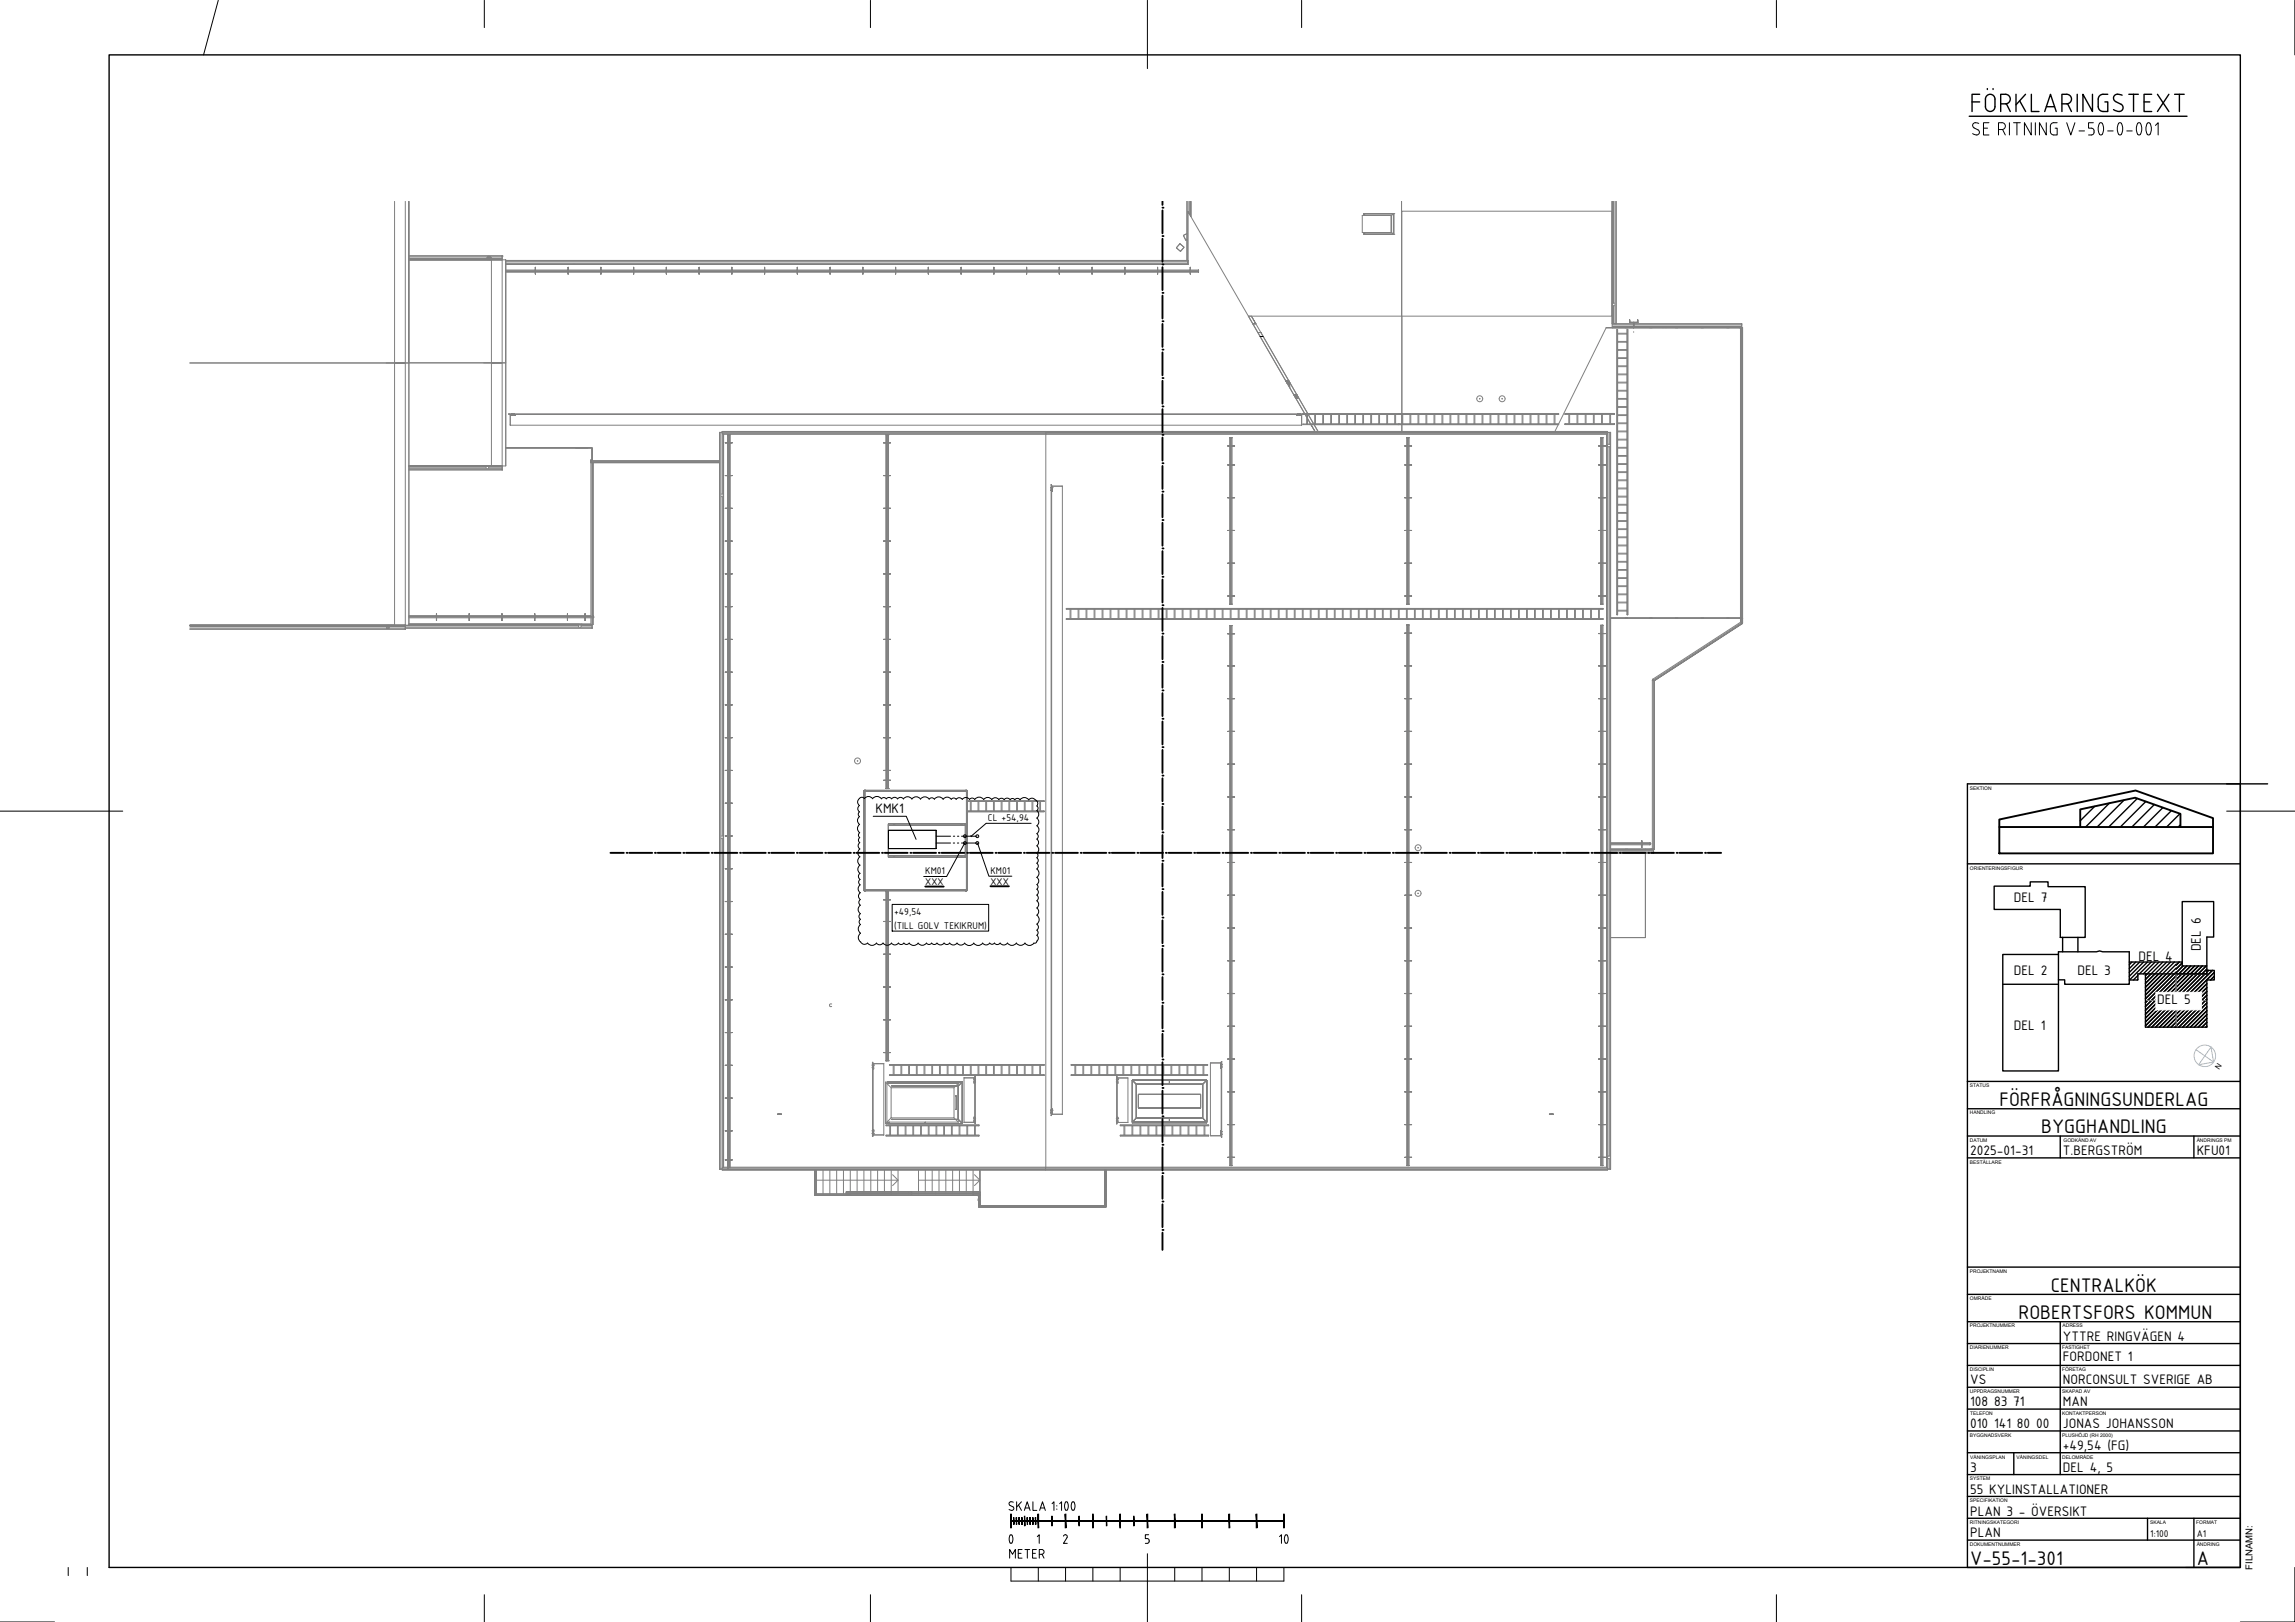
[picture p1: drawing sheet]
<svg xmlns="http://www.w3.org/2000/svg" width="841mm" height="594mm" viewBox="0 0 841 594" stroke-linecap="round" stroke-linejoin="round" font-family="sans-serif">
<defs><g id="words">
<g font-size="10.1">
<text x="364.1" y="568">0</text>
<text x="465" y="568">10</text>
</g>
<g font-size="7.8">
<text x="732.7" y="405.1">FÖRFRÅGNINGSUNDERLAG</text>
<text x="748" y="415.1">BYGGHANDLING</text>
<text x="751.5" y="473.1">CENTRALKÖK</text>
<text x="739.7" y="483.1">ROBERTSFORS KOMMUN</text>
<text x="722" y="573.1">V-55-1-301</text>
<text x="805" y="573.1">A</text>
</g>
<text font-size="6.6" x="368.7" y="571.9">METER</text>
<g font-size="5.4">
<text x="320.8" y="297.9">KMK1</text>
<text x="738" y="330.5">DEL 7</text>
<text x="783.7" y="351.8">DEL 4</text>
<text x="806.5" y="348.4" transform="rotate(-90 806.5 348.4)">DEL 6</text>
<text x="738" y="357.2">DEL 2</text>
<text x="761.3" y="357.2">DEL 3</text>
<text x="790.6" y="367.8">DEL 5</text>
<text x="738" y="377.4">DEL 1</text>
<text x="722" y="423.1">2025-01-31</text>
<text x="756" y="423.1">T.BERGSTRÖM</text>
<text x="805" y="423.1">KFU01</text>
<text x="756" y="491.1">YTTRE RINGVÄGEN 4</text>
<text x="756" y="498.4">FORDONET 1</text>
<text x="722" y="507.1">VS</text>
<text x="756" y="507.1">NORCONSULT SVERIGE AB</text>
<text x="722" y="515.1">108 83 71</text>
<text x="756" y="515.1">MAN</text>
<text x="722" y="523.1">010 141 80 00</text>
<text x="756" y="523.1">JONAS JOHANSSON</text>
<text x="756" y="531.1">+49,54 (FG)</text>
<text x="722" y="539.1">3</text>
<text x="756" y="539.1">DEL 4, 5</text>
<text x="722" y="547.1">55 KYLINSTALLATIONER</text>
<text x="722" y="555.1">PLAN 3 - ÖVERSIKT</text>
<text x="722" y="563.1">PLAN</text>
</g>
<g font-size="3.9">
<text x="362.1" y="300.6">CL +54,94</text>
<text x="339.1" y="320.2">KM01</text>
<text x="363" y="320.1">KM01</text>
<text x="339.1" y="324.3">XXX</text>
<text x="363" y="324.2">XXX</text>
<text x="327.6" y="335.2">+49,54</text>
<text x="327.6" y="340.1">(TILL GOLV TEKIKRUM)</text>
<text x="788" y="563.1">1:100</text>
<text x="805" y="563.1">A1</text>
</g>
<text font-size="3.5" x="825.5" y="574.9" transform="rotate(-90 825.5 574.9)">FILNAMN:</text>
<text font-size="2.8" x="813.3" y="392" transform="rotate(-56 813.3 392)">N</text>
<g font-size="1.8">
<text x="721.9" y="289.2">SEKTION</text>
<text x="721.9" y="318.5">ORIENTERINGSFIGUR</text>
<text x="721.9" y="398.2">STATUS</text>
<text x="721.8" y="408.2">HANDLING</text>
<text x="721.8" y="418.2">DATUM</text>
<text x="756.2" y="418.2">GODKÄND AV</text>
<text x="805" y="418.2">ÄNDRINGS PM</text>
<text x="721.8" y="426.2">BESTÄLLARE</text>
<text x="721.8" y="466.2">PROJEKTNAMN</text>
<text x="721.9" y="476.2">OMRÅDE</text>
<text x="721.8" y="486.2">PROJEKTNUMMER</text>
<text x="755.8" y="486.2">ADRESS</text>
<text x="721.8" y="494.2">DIARIENUMMER</text>
<text x="755.7" y="494.2">FASTIGHET</text>
<text x="721.8" y="502.2">DISCIPLIN</text>
<text x="755.7" y="502.2">FÖRETAG</text>
<text x="721.8" y="510.2">UPPDRAGSNUMMER</text>
<text x="755.7" y="510.2">SKAPAD AV</text>
<text x="721.9" y="518.2">TELEFON</text>
<text x="755.7" y="518.2">KONTAKTPERSON</text>
<text x="721.8" y="526.2">BYGGNADSVERK</text>
<text x="755.7" y="526.2">PLUSHÖJD (RH 2000)</text>
<text x="722" y="534.2">VÅNINGSPLAN</text>
<text x="739" y="534.2">VÅNINGSDEL</text>
<text x="755.7" y="534.2">DELOMRÅDE</text>
<text x="721.9" y="542.2">SYSTEM</text>
<text x="721.9" y="550.2">SPECIFIKATION</text>
<text x="721.8" y="558.2">RITNINGSKATEGORI</text>
<text x="787.9" y="558.2">SKALA</text>
<text x="804.8" y="558.2">FORMAT</text>
<text x="721.8" y="566.2">DOKUMENTNUMMER</text>
<text x="805" y="566.2">ÄNDRING</text>
</g>
</g></defs>
<g fill="none" stroke="#808080" stroke-width=".37">
<path d="M144.6 73.7v59.2M148.5 73.7v59.2h-78.9h78.9v96.1h-78.9h78.9M434.9 73.7v21.7M435 73.7v21.7M435.4 73.7v3.9M435.9 73.7v4.8M436.3 73.7v5.4l-1-1.7v19.5M436.4 73.7v5.5v-5.5M436.4 73.7v5.5M499.2 78.9h10.6v6.3h-10.6zM499.2 78.9h10.7v6.3h-10.7M499.9 78.3h10.7"/>
<path d="M500.3 78.9l-.5-.6v.6v-.7l10.8 .1-.7 .7M509.8 78.9h.1M509.9 79v6.1M509.9 79h.1M510.6 78.3v7.4l-.7-.6v-6.1M510.7 78.3l-10.9-.1h11v7.6h-11v-.6M510.7 78.3l-.1 7.4M510.8 78.2h.1M510.8 78.2l-.1 7.5M513.6 73.7v42.1M590.8 77.4v41.2M591 73.7v44.8"/>
<path d="M591.3 73.7v37.4M591.8 73.7v44.8M592.2 73.7v44.8M592.3 73.7v44.8M149.8 94.1h29l-.3 .7 1.3-.1-.1 .3M149.8 93.7h34.2M149.8 94.7h28.7M149.8 95h29.2M178.5 94.4l.3 .6M178.5 94.8l.3 .2M178.5 94.4h.2M178.8 95.1v.1"/>
<path d="M178.8 94.6v.1M178.8 95h.1M178.9 94.3l-.1 .3M179 95.1h-29.2h34.2h-4.5M179 94.1l-.5 .3M179 94h.1M179 94.1l.9 .3M179 94h.5M179 94.1h-.2l1.1 .3M179 94.1h5M179.2 94.9h.1M179.5 95h4.5"/>
<path d="M179.5 95v.1M179.5 94h.1M179.5 95.1h-.5M179.5 95.1h.1M179.5 95l-.5 .1M179.6 94.3l.1 .3M179.6 95h.1M179.7 94.6h.1M179.7 94.6l-.1 .1M179.7 95.1h.1M179.8 94.4l.1 .4M179.9 94.4l-.2 .6"/>
<path d="M180 94.7h4M180 95.2h-30.2h30.2M184 95.2h-34.2h34.2v37.7h-34.2M184 93.7v1.4M184 93.8h.1M184 95.1h.1M185.3 95.2v37.7v-37.7h-5.2v37.7h3.7h-3.8h5.3v37.8h-5.2v-37.8h5.2v37.8M185.3 95.4h250M185.3 95.9h250M185.3 96.4h250M185.3 99.4h253.9M185.3 99.7h250.9"/>
<path d="M185.3 99.3h250.9M185.3 98.9h253.9M185.3 99.2h250.9M196.2 97.9v2.5zM196.2 98.8h.1M196.2 97.9h.1M196.2 99.2v1.2v-2.5v1.3M196.2 98.9h.1M208.2 97.9v2.5zM208.2 98.8h.1M208.2 97.9h.1M208.2 99.2v1.2v-2.5v1.3"/>
<path d="M208.2 98.9h.1M209.8 96.8v.1M210.2 96.8h.1M210.3 96.8h.1M210.8 96.8v.1M220.2 97.9v2.5zM220.2 98.8h.1M220.2 97.9h.1M220.2 99.2v1.2v-2.5v1.3M220.2 98.9h.1M232.2 97.9v2.5zM232.2 98.8h.1"/>
<path d="M232.2 97.9h.1M232.2 99.2v1.2v-2.5v1.3M232.2 98.9h.1M244.2 97.9v2.5zM244.2 98.8h.1M244.2 97.9h.1M244.2 99.2v1.2v-2.5v1.3M244.2 98.9h.1M256.2 97.9v2.5zM256.2 98.8h.1M256.2 97.9h.1M256.2 99.2v1.2v-2.5v1.3"/>
<path d="M256.2 98.9h.1M268.2 97.9v2.5zM268.2 98.8h.1M268.2 97.9h.1M268.2 99.2v1.2v-2.5v1.3M268.2 98.9h.1M280.2 97.9v2.5zM280.2 98.8h.1M280.2 97.9h.1M280.2 99.2v1.2v-2.5v1.3M280.2 98.9h.1M292.2 97.9v2.5z"/>
<path d="M292.2 98.8h.1M292.2 97.9h.1M292.2 99.2v1.2v-2.5v1.3M292.2 98.9h.1M304.2 97.9v2.5zM304.2 98.8h.1M304.2 97.9h.1M304.2 99.2v1.2v-2.5v1.3M304.2 98.9h.1M316.2 97.9v2.5zM316.2 98.8h.1M316.2 97.9h.1"/>
<path d="M316.2 99.2v1.2v-2.5v1.3M316.2 98.9h.1M328.2 97.9v2.5zM328.2 98.8h.1M328.2 97.9h.1M328.2 99.2v1.2v-2.5v1.3M328.2 98.9h.1M340.2 97.9v2.5zM340.2 98.8h.1M340.2 97.9h.1M340.2 99.2v1.2v-2.5v1.3M340.2 98.9h.1"/>
<path d="M352.2 97.9v2.5zM352.2 98.8h.1M352.2 97.9h.1M352.2 99.2v1.2v-2.5v1.3M352.2 98.9h.1M364.2 97.9v2.5zM364.2 98.8h.1M364.2 97.9h.1M364.2 99.2v1.2v-2.5v1.3M364.2 98.9h.1M376.2 97.9v2.5zM376.2 98.8h.1"/>
<path d="M376.2 97.9h.1M376.2 99.2v1.2v-2.5v1.3M376.2 98.9h.1M388.2 97.9v2.5zM388.2 98.9h.1M388.2 97.9h.1M388.2 99.2v1.2v-2.5v1.3M400.2 97.9v2.5zM400.2 98.9h.1M400.2 97.9h.1M400.2 99.2v1.2v-2.5v1.3M404.1 96.8v.1"/>
<path d="M405.1 96.8v.1M412.2 97.9v2.5zM412.2 98.8h.1M412.2 97.9h.1M412.2 99.2v1.2v-2.5v1.3M412.2 98.9h.1M424.2 97.9v2.5zM424.2 98.8h.1M424.2 97.9h.1M424.2 99.2v1.2v-2.5v1.3M424.2 98.9h.1M432.4 89.3l1.5 1.3-1.3 1.5-1.5-1.3z"/>
<path d="M433.7 86.2l.9 1.8 .3-.2-.3 .2-.9-1.8 1.2-.6zM434.9 96.8v.1M435 96.8v.1M435.3 96.9h-250h250v-19.5l42.8 74.1-20.6-35.7h56.1M435.3 96.8h-250h250M435.3 95.6v1.2M435.3 95.5h.1M435.3 95.4v1.4l-250-.1M435.3 95.4l-250 .1M436.2 97.9v2.5zM436.2 98.8h.1M436.2 97.9h.1"/>
<path d="M436.2 99.7h3M436.2 99.3h3v-.2v.2M436.2 99.2v-1.3v2.5v-.7M436.2 98.9h.1M439.2 99.7v-.3v.3M439.2 99.7v-.2v.2M439.2 99.3v-.2v.2M439.2 99.2v-.3v.3h-3v.5M439.2 99.1v-.2v.2M499.8 85.7h10.9M499.9 85.7l10.9 .1M500.3 85.2l-.5 .5h10.8"/>
<path d="M509.8 85.2h.1M509.9 85.1h.1M510.8 85.8h.1M196.2 100.4h.1M196.2 100.3h.1M208.2 100.4h.1M208.2 100.3h.1M220.2 100.4h.1M220.2 100.3h.1M232.2 100.4h.1M232.2 100.3h.1M244.2 100.4h.1"/>
<path d="M244.2 100.3h.1M256.2 100.4h.1M256.2 100.3h.1M268.2 100.4h.1M268.2 100.3h.1M280.2 100.4h.1M280.2 100.3h.1M292.2 100.4h.1M292.2 100.3h.1M304.2 100.4h.1M304.2 100.3h.1M316.2 100.4h.1"/>
<path d="M316.2 100.3h.1M328.2 100.4h.1M328.2 100.3h.1M340.2 100.4h.1M340.2 100.3h.1M352.2 100.4h.1M352.2 100.3h.1M364.2 100.4h.1M364.2 100.3h.1M376.2 100.4h.1M376.2 100.3h.1M388.2 100.4h.1"/>
<path d="M388.2 100.3h.1M400.2 100.4h.1M400.2 100.3h.1M412.2 100.4h.1M412.2 100.3h.1M424.2 100.4h.1M424.2 100.3h.1M436.2 100.4h.1M436.2 100.3h.1M459.1 118.5h1.1h-1.1M460.2 118.5h-1.1h1.1M460.2 118.5l-1.6-2.7 20.7 35.7-17.2-29.7"/>
<path d="M513.6 115.8h77.2v-42.1v42.1M513.7 115.8v35.7v-74.1h77.1v42.7M590.8 118.6h47.5M590.8 118.7h47.5M590.8 119h47.5M590.8 119.6h47.5M590.8 119.9h47.5M590.8 112h.1M590.8 111h.1M590.8 118.5v-44.8v44.8M590.9 118.5h1.4M590.9 118.5h1.3"/>
<path d="M590.9 118.5h.1M591.7 111l-.5 .1M591.7 112l-.5-.1 .1 6.6M592.2 118.5h.1M597.2 118.1h.1M597.2 117.9v-.7v.7M597.2 117.5v.6v-.2M597.2 117.2h.1M597.2 117.4h.1M597.2 118h.1M597.2 117.9v.2M597.2 117.9v.3"/>
<path d="M597.2 117.9h.1M597.2 118.1v-.2v.3M597.2 118.1l1.4-.1zM598.2 118l-1-.1v.2M598.6 118v.1M598.6 118v2.1h-10h49.7M598.6 118.1v.1M598.6 118.1h.1M598.6 118l.1 .1M598.7 118.1v2M598.8 118v.1M598.8 118l-.1 .1"/>
<path d="M598.8 118.1l-.1 .1M598.8 118.1h-.1M600.1 118l-1.3 .1M600.1 118v.2l-1.3-.1M600.1 117.9v.2l-1.3-.1M600.2 118.1h.1M600.1 117.9l.1 .2M600.1 117.5v.6v-.2M600.1 117.9v-.7l.1 .7M600.1 117.2h.1M600.1 117.4h.1M600.1 118h.1"/>
<path d="M600.1 117.9h.1M600.2 117.5v.6v-.2M600.2 117.9v.2M609.5 120v.1M610.5 120v.1M638.3 118.8v1.2M638.3 118.6v.2M638.3 118.6v1.3M638.3 119.9v.1M141.5 132.9h3M144.6 132.9h5.2v95.8M149.8 132.9h34.2v37.8h-34.2h34.2"/>
<path d="M149.8 132.9v-59.2v59.2M177.2 132.9h2.8M460.9 121.8h1.2zM462.1 121.8h-1.2h1.2M462.9 123.2h-1.1h1.1M471.1 139.3l.1 .2zM471.3 139.6h1.1zM471.3 139.6l1.2 .2M471.3 139.6h.4v.6M471.3 139.6h.4M471.7 139.6l-.3 .2M471.7 139.6h.5v.6h-.5"/>
<path d="M472.4 139.6l-.2 .6h.3M472.4 139.6h-.7v.6h.5M588.6 120.1l-17.4 35.2M590.8 120h47.5M590.8 120v.1M592.5 120.7v104.4l.3 .1-.3-.1M592.8 140h3.5v.3h-3.5M592.8 137h3.5v.3h-3.5M592.8 134h3.5v.3h-3.5M592.8 134v.3v-.3M592.8 131h3.5v.3h-3.5M592.8 131v.3v-.3"/>
<path d="M592.8 128.3v-.2v.2h3.5v-.2v.2M592.8 125.3v-.2v.2h3.5v-.2v.2M592.8 122.4v-.3v.3h3.5v-.3v.3M592.8 120.7h-.3v104.5M592.8 120.7v104.5M592.8 128h3.5M592.8 125h3.5M592.8 122.1h3.5M596.3 120.7v104.4l.2 .1-.2-.1M596.5 120.7h-.2v104.5M596.5 120.7v104.5M598.6 121.6h.1"/>
<path d="M637.5 120.1h1zM637.8 120.1h.7v106.4l.1-106.4zM637.8 120.1v107.9l-32.1 20.7M638.2 120.1v108M638.6 120.1v108M186.5 151.7l291.1 .1M186.5 151.7h.1M187 151.8v3.9h290v-3.9M187 151.8v3.9M187 151.8h290M187.1 152h.1M187.1 152h.4"/>
<path d="M187.1 152h1.8M187.5 151.5v.4zM187.5 151.9h.1M187.5 151.9l.1 .1M187.6 152h.8M188.4 152h.1M188.5 151.9h-.1M188.5 151.6v.3M188.5 151.7v.2M188.5 151.6v.1M188.5 151.5h.1M188.5 151.9h.1"/>
<path d="M188.5 151.9l-.1 .1M188.9 152h.1M263.7 158.4v269.8M263.7 158.4h.9zM263.8 158.4v269.8M264.2 158.4v269.8M264.6 158.1h324.5h-205.9v.4h205.9M264.7 158.8l324.2 .3M264.7 158.8v22.1l-.3 .1M264.9 158.8v.3h118.3v268.4h205.7v.3M265 159.1v268.4M265.2 159.1v268.4v-268.4"/>
<path d="M266.6 159.2h.3zM266.6 159.2v268.6M266.8 159.2h-.2h.2M266.9 159.2v268.6M267.1 159.2h-.2h.2M267.1 159.2h-.2h.2v3M267.3 159.2h.3v3M267.3 159.2v268.6M267.4 159.2h.2h-.2M324.6 159.2h.3zM324.6 159.2v129.6M324.8 159.2h-.2h.2"/>
<path d="M324.9 159.2h.3zM324.9 159.2v129.6M325.1 159.2h-.2h.2M325.2 159.2v129.6M325.6 159.2h-.2h.2M325.6 159.2h.1M325.6 159.2h-.3v129.6h.3M325.6 159.2v129.6M383.2 158.1l205.8-.1 .1 .5-.1 .3h-205.8v-.3h-118.6M383.2 158h-118.5v.8M471.7 140.2v.2v-.2h.5M471.7 140.2h.5v1.1v-1.1h.3"/>
<path d="M472.2 140.2h.3v-.3v.3M472.2 140.2h.3v1.7l.2-1.7v1.9M474.7 144.5l-.6 .1h1.1l-.1 .3M474.7 144.5l.2 .1zM474.8 145.7l.4 .1M474.8 144.6l-.6 .1h1.1M474.8 144.6l.2 .1zM475 145.4l-.3 .2h.4M475 144.9l.1 .3zM475 144.9v.5l.1-.2M475 145.4l-.1 .2zM475.1 144.6v.3l-.2-.2 .1 .2h-.7h.8"/>
<path d="M475.1 145.7l-.2 .1M475.1 144.6h.1M475.1 145.2h-.6h.5v.2h-.4h.5M475.1 145.4l.2 .2M475.1 145.2l.2 .2M475.1 144.9l.2 .3M475.1 145.6l-.3 .2M475.1 145.6l.2 .1M475.1 152h.1M475.1 145.4l-.3 .3M475.1 144.9v.3M475.1 152h1.3"/>
<path d="M475.1 152h1.8M475.2 152h-.1M475.2 145.2l-.1 .2M475.2 145.7l-.2 .1M475.2 144.7l-.1 .2M475.3 145.4v-.2h.3l-.3 .2h.4l-.4 .2M475.3 145.4l.5 .2-.5 .1h.6l-.6-.1M475.3 145.8h.6M475.3 144.8v.4zM475.3 144.8l-.1 .4M475.3 145.2l-.2 .4M475.3 145.4l-.2 .3"/>
<path d="M475.3 145.6l-.1 .1M475.3 145.7v.1M475.5 151.9l.1 .1M475.5 151.9h.1M475.5 151.5v.4zM475.5 151.5h.1M475.6 152h.8M476 151.7h.1M476.4 151.9v.1M476.5 152h.1M476.5 151.6v.3M476.5 151.7v.2"/>
<path d="M476.5 151.7h.1M476.5 151.9h.1M476.5 151.9v.1M477 152v3.7M477 151.8l-.1 .2M477.5 151.8h93.7M477.5 155.3h.1M477.6 151.5l-291.1 .1M477.7 151.5h93.5M478.3 151.8l.5 1M478.8 155.3h.3h-.2M478.8 151.8h.3h-.2"/>
<path d="M478.8 151.8v3.5M479.1 151.8v3.5M479.1 153.3l1.2 2M479.4 151.8l2 3.5M479.9 155.3h91.3M480.4 155.5l1.5 2.5-1.5-2.5M481.6 155.5l1.4 2.5M481.8 151.8v3.5M482.1 151.8h-.3h.3v3.5h-.3h.3M484.7 151.8v3.5M485 151.8h-.3h.3M485 151.8v3.5h-.3h.3"/>
<path d="M487.6 151.8l.1 3.5h.2v-3.5M487.6 151.8h.3h-.2M490.6 151.8v3.5M490.9 151.8h-.3h.3v3.5h-.3h.3M493.5 151.8v3.5M493.8 151.8h-.3h.3M493.8 151.8v3.5h-.3h.3M496.4 155.3v-3.5h.3l-.1 3.5M496.4 155.3h.1M499.4 151.8v3.5M499.7 151.8h-.3h.3v3.5h-.3h.3M502.3 151.8v3.5"/>
<path d="M502.3 151.8h.3h-.3M502.6 155.3h-.3h.3M502.6 151.8v3.5M505.2 151.8v3.5M505.5 151.8h-.3h.3v3.5h-.3h.3M508.2 151.8v3.5M508.5 151.8h-.3h.3v3.5h-.3h.3M511.1 151.8v3.5M511.1 151.8h.3h-.3M511.4 155.3h-.3h.3M511.4 151.8v3.5M512.4 151.5v.3"/>
<path d="M512.4 155.3v.2M512.7 155.3h-35.2v.2h93.7M512.7 151.5l-35.2 .1M513.7 151.8v3.5M513.7 155.5v2.5M513.8 155.3h.3h-.3M513.8 151.8h.3h-.3v3.5M514.1 151.8v3.5M516.7 151.8h.3h-.3v3.5h.3h-.3M517 151.8v3.5M519.6 155.3v-3.5h.3v3.5M519.9 155.3h-.3h.3"/>
<path d="M522.6 151.8h.3h-.3v3.5h.3h-.3M522.9 151.8v3.5M525.5 151.8h.3h-.3v3.5h.3h-.3M525.8 151.8v3.5M528.4 151.8v3.5M528.4 151.8h.3zM528.4 155.3h.1M528.4 155.3h.3zM528.7 151.8v3.5M531.4 151.8h.3h-.3v3.5h.3h-.3M531.7 151.8v3.5M534.3 151.8h.3h-.3v3.5h.3h-.3"/>
<path d="M534.6 151.8v3.5M537.2 151.8v3.5M537.3 151.8h.2h-.2M537.5 155.3h-.2h.2M537.5 151.8v3.5M540.2 151.8h.3h-.3v3.5h.3h-.3M540.5 151.8v3.5M543.1 155.3v-3.5h.3v3.5M543.4 155.3h-.3h.3M546 155.3h.3h-.2M546.1 151.8h.2h-.3v3.5M546.3 151.8v3.5"/>
<path d="M549 151.8h.3h-.3v3.5h.3h-.3M549.3 151.8v3.5M552.2 151.8h-.3v3.5M552.2 151.8v3.5h-.3h.3M554.9 151.8h.2h-.3v3.5M554.9 155.3h.2zM555.1 151.8v3.5M557.8 151.8h.3h-.3v3.5h.3h-.3M558.1 151.8v3.5M560.7 151.8v3.5M560.7 151.8h.3h-.3M561 155.3h-.3h.3"/>
<path d="M561 151.8v3.5M563.6 151.8h.3h-.3v3.5h.3h-.3M563.9 151.8v3.5M566.6 151.8h.3h-.3v3.5h.3h-.3M566.9 151.8v3.5M569.5 151.8v3.5M569.5 151.8h.3h-.3M569.8 155.3h-.3h.3M569.8 151.8v3.5M571 155.5l-1.2 2.5M571.1 151.5l.1 .3h-58.7M571.1 155.3l.1 .2h-58.7"/>
<path d="M573.6 151.4v.4zM573.6 151.7h18v-.3v.4h-1.4v3.4M573.6 155.2v.3zM573.6 155.4h18v-.2v.2M573.6 155.2h18M573.6 151.8h1.3M573.6 151.4h18M573.6 155.5h18M574.9 151.7h.3M574.9 151.7v3.5M575.2 151.8h2.7M575.2 151.7v3.5"/>
<path d="M577.9 151.7h.3M577.9 151.7v3.5M580.9 151.7h.3M580.9 151.8h-2.7v3.4M580.9 151.7v3.5M581.2 151.8h2.7M581.2 151.7v3.5M583.9 151.7h.3M583.9 151.7v3.5M584.2 151.8h2.7M584.2 151.7v3.5M586.9 151.7h.3"/>
<path d="M586.9 151.7v3.5M587.2 151.8h2.7M587.2 151.7v3.5M588.8 159.1v268.4M588.9 159v268.6M588.9 158.8v.3M589.2 158.4v4.4M589.6 158.4h-.5h1.1v269.8h-.6M589.6 158.4h.6M589.7 158.4v4.3M589.9 151.7h.3M589.9 151.7v3.5"/>
<path d="M590.1 158.4v269.8M592.8 158.2v-.3v.3M592.8 155.2v-.3v.3M592.8 152.2v-.3v.3M592.8 149.2h.1M592.8 146.2v-.3v.3M592.8 143.2v-.2v.2h3.5v-.2v.2M592.8 158.2h3.5M592.8 157.9h3.5M592.8 154.9h3.5M592.8 155.2h3.5M592.8 151.9h3.5"/>
<path d="M592.8 152.2h3.5M592.8 148.9h3.5M592.8 149.2h3.5M592.8 145.9h3.5M592.8 143h3.5M596.3 157.9v.3v-.3M596.3 154.9v.3v-.3M596.3 151.9v.3v-.3M596.3 149.1h.1M596.3 146.2v-.3v.3h-3.5M149.8 170.7h34.2h-34.2M149.8 171.1h28.3l.1 .4"/>
<path d="M149.8 170.7h30.2h-30.2M149.8 172.1h34.2M149.8 172h34.2M149.8 171.7h34.2M149.8 170.8h34.2M178.1 170.7h.1M178.4 170.7h.3zM179.1 170.7h.1M184 170.8v1.3M184 170.7v1.4M184 171.1h-4.9l-.1 .4M184 170.7v.1"/>
<path d="M185.3 164h31.7v4.6M185.3 164h31.7v4.4v-4.4zM215.4 164h-4.5h4.5M216.5 168.8h.1M216.5 168.8v-.4v.9M216.5 168.7v.8h47.2M216.5 168.8v57M216.5 168.4h.5M216.5 169.1h47.2M216.9 169.5v56.3M217.3 169.5v56.1M263.7 168.7h-47.2v.7h47.2"/>
<path d="M265.1 169.4h.1M265.1 169.1h.1M265.1 168.7h.1M265.1 169.5h.1M265.8 174.2h2.5zM265.8 162.2h.1M265.8 174.2h.1M267.1 162.2h.5M267.1 162.2h-1.3h2.5h-.7M267.1 162.2v265.6M267.6 162.2v265.6M268.2 162.2h.1"/>
<path d="M268.2 174.2h.1M268.3 162.2h.1M268.3 174.2h.1M323.8 162.2h.1M323.8 174.2h.1M324.6 174.2h.6M324.6 162.2h.6M324.6 174.2h-.8h2.5h-1.1M324.6 162.2h-.8h2.5h-1.1M326.2 162.2h.1M326.2 174.2h.1M326.3 162.2h.1"/>
<path d="M326.3 174.2h.1M385.1 178.6h.4M385.1 179.6h.4M385.1 178.6h.1M385.1 179.5v.1M385.1 179.6h.1M385.3 179.1h.1M385.2 177.6h.1M385.2 178.6h.3M385.3 179.5h.1M385.2 177.6v1.5M385.2 179.1v228"/>
<path d="M385.3 179.5h.2M385.3 177.6h.1M385.3 179.6h.2M385.3 177.6v231M385.4 178.1v230M385.4 178.1h3.9zM385.5 179.5h.1M385.5 178.6h.1M385.5 179.5l.1 .4M385.6 178.6v.9M385.6 178.2v.4M385.6 180h.1"/>
<path d="M385.6 178.2h.1M385.6 179.9v.1M385.6 179.5h-.1M385.6 178.6h.1M385.6 179.5v.4M385.6 178.2v1.7M389.3 178.1v230M449.9 163.3v.1M449.9 170.3h.1M450 163.3v.1M450 170.3h.1M450.6 170.3h1.6"/>
<path d="M450.6 163.3h1.6M450.6 170.3h-.7h2.3M450.6 170.3h.1M450.6 160.3h.3zM450.6 163.3h-.7h2.3M450.6 160.3v61M450.8 160.3h-.2h.3M450.9 170.3h.1M450.9 160.3v61M451 170.3h.1M451 160.3h.1M451 160.3v61"/>
<path d="M451.2 160.3h.3zM451.2 160.3v61M451.3 160.3h.2M451.3 160.3h-.3h.3M451.5 170.3h.1M451.5 170.3h.7M451.5 163.3h.1M451.5 163.4h.7M451.5 160.3v61M452.4 163.3v.1M452.4 170.3h.1M514.8 163.3v.1"/>
<path d="M514.8 170.3h.1M514.9 163.3v.1M514.9 170.3h.1M515.5 170.3h-.7h2.3M515.5 170.3h.3M515.5 160.3h.1M515.5 160.3v61M515.7 160.3h-.2h.2M515.7 160.3h-.2h.3M515.8 170.3h.3M515.8 170.3h.1M515.8 160.3v61"/>
<path d="M515.9 160.3h.2zM515.9 160.3v61M516.1 163.3h1M516.1 163.4h1M516.1 170.3h1M516.1 170.3h.1M516.1 163.3h-1.3h2.3M516.1 160.3h.3zM516.1 160.3v61M516.1 160.3h-.2h.2M516.3 160.3h-.2h.3M516.4 170.3h.1"/>
<path d="M516.4 170.3h.7M516.4 160.3v61M517.3 163.3v.1M517.3 170.3h.1M585.9 163.3v.1M585.9 170.3h.1M586.5 170.3h-.6h2.4h-.1M586.5 170.3h.3M586.5 160.3h.3zM586.5 160.3v61M586.8 160.3h-.2h.2M586.8 160.3v61"/>
<path d="M587 170.3h.4M587 160.3h.2zM587 160.3v61M587 170.3h-.2M587.1 163.3h1.1M587.1 163.4h1.1M587.2 163.3h-1.3h2.4h-.1M587.2 160.3h.1M587.2 160.3v61M587.2 160.3h-.2h.2M587.4 160.3h-.2h.2M587.4 170.3h.8"/>
<path d="M587.4 160.3v61M588.3 163.3v.1M588.3 170.3h.1M588.8 163.7h.1M588.8 162.7h.1M589.2 163.5v260M589.7 163.7v259.8M589.9 162.8a.5 .5 0 0 0-.7 0 .5 .5 0 0 0 0 .7 .5 .5 0 0 0 .7 0M592.8 179v-.2v.2M592.8 176.1v-.3v.3M592.8 173.1v-.3v.3M592.8 170.1v-.3v.3"/>
<path d="M592.8 167.1v-.3v.3M592.8 164.1v-.3v.3M592.8 161.1v-.2v.2M592.8 178.7h3.5M592.8 179.1h3.5M592.8 175.8h3.5M592.8 176.1h3.5M592.8 172.8h3.5M592.8 173.1h3.5M592.8 169.8h3.5M592.8 170.1h3.5M592.8 166.8h3.5"/>
<path d="M592.8 167.1h3.5M592.8 163.8h3.5M592.8 164.1h3.5M592.8 160.9h3.5M592.8 161.2h3.5M596.3 178.8v.2v-.2M596.3 175.8v.3v-.3M596.3 172.8v.3v-.3M596.3 169.8v.3v-.3M596.3 166.8v.3v-.3M596.3 163.8v.3v-.3M596.3 160.9v.2v-.2"/>
<path d="M264.4 181.9h.3M264.7 181.9v124.3h-.3M265.1 180.9h.1M265.1 181.9h.1M265.8 198.2h2.5zM265.8 186.2h2.5zM265.8 186.2h.1M265.8 198.2h.1M268.2 186.2h.1M268.2 198.2h.1M268.3 186.2h.1M268.3 198.2h.1"/>
<path d="M323.8 186.2h.1M323.8 198.2h.1M324.6 198.2h.6M324.6 186.2h.6M324.6 198.2h-.8h2.5h-1.1M324.6 186.2h-.8h2.5h-1.1M326.2 186.2h.1M326.2 198.2h.1M326.3 186.2h.1M326.3 198.2h.1M449.9 182.3h.1M449.9 194.3h.1"/>
<path d="M450 182.3h.1M450 194.3h.1M450.6 182.3h.3zM450.6 194.3h1.6M450.6 182.3h-.7h2.3M450.6 194.3h-.7h2.3M450.9 182.3h.1M450.9 182.3h1.3M451.5 182.3h.1M451.5 182.3h.7M451.5 194.3h.1M451.5 194.3h.7"/>
<path d="M452.4 182.3h.1M452.4 194.3h.1M514.8 182.3h.1M514.8 194.3h.1M514.9 182.3h.1M514.9 194.3h.1M516.1 182.3h1M516.1 194.3h1M516.1 182.3h-1.3h2.3M516.1 194.3h-1.3h2.3M517.3 182.3h.1M517.3 194.3h.1"/>
<path d="M585.9 182.3h.1M585.9 194.3h.1M587.1 182.3h1.1M587.1 194.3h1.1M587.2 182.3h-1.3h2.4h-.1M587.2 194.3h-1.3h2.4h-.1M588.3 182.3h.1M588.3 194.3h.1M592.8 199.7v.2zM592.8 196.9v-.2v.2h3.5v-.2v.2M592.8 194v-.3v.3h3.5v-.3v.3M592.8 191v-.3v.3h3.5v-.3v.3"/>
<path d="M592.8 188v-.3v.3h3.5v-.3v.3M592.8 185v-.3v.3h3.5v-.3v.3M592.8 182v-.2v.2M592.8 199.6h3.5M592.8 199.9h3.5M592.8 196.7h3.5M592.8 193.7h3.5M592.8 190.7h3.5M592.8 187.7h3.5M592.8 184.7h3.5M592.8 181.7h3.5M592.8 182h3.5"/>
<path d="M596.3 199.7v.2zM596.3 181.8v.2v-.2M265.8 210.2h2.5zM265.8 210.2h.1M268.2 210.2h.1M268.3 210.2h.1M323.8 210.2h.1M324.6 210.2h.6M324.6 210.2h-.8h2.5h-1.1M326.2 210.2h.1M326.3 210.2h.1M449.9 206.3h.1"/>
<path d="M449.9 218.3h.1M450 206.3h.1M450 218.3h.1M450.6 206.3h1.6M450.6 218.3h1.6M450.6 206.3h-.7h2.3M450.6 218.3h-.7h2.3M451.5 206.3h.1M451.5 206.3h.7M451.5 218.3h.1M451.5 218.3h.7M452.4 206.3h.1"/>
<path d="M452.4 218.3h.1M514.8 206.3h.1M514.8 218.3h.1M514.9 206.3h.1M514.9 218.3h.1M516.1 206.3h1M516.1 218.3h1M516.1 206.3h-1.3h2.3M516.1 218.3h-1.3h2.3M517.3 206.3h.1M517.3 218.3h.1M585.9 206.3h.1"/>
<path d="M585.9 218.3h.1M587.1 206.3h1.1M587.1 218.3h1.1M587.2 206.3h-1.3h2.4h-.1M587.2 218.3h-1.3h2.4h-.1M588.3 206.3h.1M588.3 218.3h.1M592.8 217.5l3.5 .1v.2h-3.5M592.8 214.6h3.5v.3h-3.5M592.8 214.6v.3v-.3M592.8 208.6h3.5v.3h-3.5M592.8 208.6v.3v-.3"/>
<path d="M592.8 205.9v-.3v.3h3.5v-.3v.3M592.8 202.9v-.3v.3h3.5v-.3v.3M592.8 205.6h3.5M592.8 202.6h3.5M596.3 211.6v.3h-3.5M596.3 211.6h-3.5v.3v-.3M69.6 229h78.9h-78.9M69.6 230l147.4 .1v-1.3v1.3h-68.5M69.6 229h74.9h-74.9M69.6 230.4h78.9M69.6 229.5h78.9M69.6 229.1h78.9"/>
<path d="M141.6 230l.8 .1zM141.7 229.6v.1M141.7 229h.1M141.7 229.6h.1M141.7 229.5v.1M141.9 230.1h.1M141.9 229h.5M141.9 230.2h.1M141.9 229.1h.4M142.1 229.2h.1M142.4 230.1l.2-.1zM142.4 230.2h.1"/>
<path d="M142.4 230.1h.1M142.5 229.5l.1 .1M142.6 229h.1M142.6 229.5v.1M142.6 229.6v.1M143.3 229h.1M148.5 229.1v1.4h-78.9M148.5 230.5h.1M148.5 229.1v1.2M148.5 229.6h63.6M148.5 229.1h63.6M149.8 228.7h66.6h-66.6"/>
<path d="M149.8 228.7v.3h-5.2v-96.1h5.2v96.1M149.8 225.7h66.7M149.8 225.5h66.7M149.8 225.8h67.6M149.8 226.3h67.6M149.8 226h67.6M149.8 228.8h66.9M159.9 225.8l.1-1v2.4M159.9 225.8v1.4M159.9 224.8h.1M159.9 227.3h.1M160 225.8v.5"/>
<path d="M160 226.3h.1M160 226.3v.9M171.9 225.8l.1-1v2.4M171.9 225.8v1.4M171.9 224.8h.1M171.9 227.3h.1M172 225.8v.5M172 226.3h.1M172 226.3v.9M183.9 224.8h.1M183.9 227.3h.1M184 224.8v2.5z"/>
<path d="M184 226.3h.1M195.9 225.8l.1-1v2.4M195.9 225.8v1.4M195.9 224.8h.1M195.9 227.3h.1M196 225.8v.5M196 226.3h.1M196 226.3v.9M207.9 225.8l.1-1v2.4M207.9 225.8v1.4M207.9 224.8h.1M207.9 227.3h.1"/>
<path d="M208 225.8v.5M208 226.3h.1M208 226.3v.9M212 228.6h.1M212 228.6h-62.2h63.2M212.3 229.8a.5 .5 0 0 1-.2-.8 .5 .5 0 0 1 .8 0 .5 .5 0 0 1-.2 .8M212.9 229.6h4.1M212.9 229.1h4.1M213 228.6h.1M214.4 224.8h.1M214.4 227.3h.1M214.4 224.8v2.5z"/>
<path d="M214.4 226.3h.1M216.3 228.6h-66.5h66.7M216.3 228.7h.2M216.3 228.6v.1M216.5 226.3v2.5h.4l.4-.1v-2.4M216.9 226.3v2.5M217.3 225.8v-56.3v56.3M217.3 226.3v2.5M217.3 225.5h.1M217.4 225.5v.2zM217.4 225.7v-.2v.2M217.4 225.8v.3z"/>
<path d="M217.4 226.1v-.2v.2M217.4 226.3v-.3v.3M217.4 226h.1M217.4 225.7l-.1 .1M265.8 234.2h2.5zM265.8 222.2h2.5zM265.8 222.2h.1M265.8 234.2h.1M268.2 222.2h.1M268.2 234.2h.1M268.3 222.2h.1M268.3 234.2h.1"/>
<path d="M323.8 222.2h.1M323.8 234.2h.1M324.6 234.2h.6M324.6 222.2h.6M324.6 234.2h-.8h2.5h-1.1M324.6 222.2h-.8h2.5h-1.1M326.2 222.2h.1M326.2 234.2h.1M326.3 222.2h.1M326.3 234.2h.1M390.7 226.6h196.8l-.1 .3M390.7 222.9h196.8l-.1 .2"/>
<path d="M390.7 226.9h196.8M390.7 223.1h196.8M390.9 226.6l-.2 .3 .2-.3h196.6M390.9 222.9l-.2 .2 .2-.2h196.6M392.1 223.1h.3h-.3v3.5h.3h-.3M392.4 223.1v3.5M395.1 223.1v3.5h.3M395.4 223.1h-.3h.3v3.5M398 223.1v3.5h.3h-.3M398 223.1h.3h-.3M398.3 223.1v3.5M400.9 223.1h.3h-.3v3.5h.3h-.3"/>
<path d="M401.2 223.1v3.5M403.9 223.1v3.5h.3M404.2 223.1h-.3h.3v3.5M406.8 223.1h.3h-.3v3.5h.3h-.3M407.1 223.1v3.5M409.7 223.1h.3h-.3v3.5h.3h-.3M410 223.1v3.5M412.7 223.1v3.5h.3v-3.5M413 223.1h-.3h.3M415.6 223.1h.3h-.3v3.5h.3h-.3M415.9 223.1v3.5M418.5 223.1h.3h-.3v3.5h.3h-.3"/>
<path d="M418.8 223.1v3.5M421.5 223.1v3.5M421.5 223.1h.3h-.3M421.8 226.6h-.3h.3M421.8 223.1v3.5M424.4 223.1h.3h-.3v3.5h.3h-.3M424.7 223.1v3.5M427.4 223.1h.3zM427.4 223.1v3.5M427.7 223.1v3.5h-.3M430.3 223.1v3.5M430.3 223.1h.3h-.3"/>
<path d="M430.6 226.6h-.3h.3M430.6 223.1v3.5M433.2 223.1h.3h-.3v3.5h.3h-.3M433.5 223.1v3.5M436.2 223.1v3.5h.2l.1-3.5M436.4 223.1h-.2h.3M439.1 223.1v3.5h.3h-.3M439.1 223.1h.3h-.3M439.4 223.1v3.5M442 223.1h.3h-.3v3.5h.3h-.3M442.3 223.1v3.5M445 223.1v3.5h.2l.1-3.5"/>
<path d="M445.2 223.1h-.2h.3M447.9 223.1v3.5h.3h-.3M447.9 223.1h.3h-.3M448.2 223.1v3.5M449.9 232.1h.1M450 232.1h.1M450.6 232.1h1.6M450.6 229.1h.3zM450.6 232.1h-.7h2.3M450.6 221.3h.3zM450.6 229.1v197.8M450.8 223.1h.3h-.3v3.5h.3h-.3"/>
<path d="M450.8 229.1h-.2h.3M450.8 221.3h-.2h.3M450.9 229.1v197.8M451 229.1h.1M451 221.3h.3zM451 229.1v197.8M451.1 223.1v3.5M451.2 229.1h.3zM451.2 221.3h.3zM451.2 229.1v197.8M451.3 229.1h.2v197.8M451.3 221.3h.1"/>
<path d="M451.3 229.1h-.3h.3M451.5 221.3h.1M451.5 232.1h.1M451.5 232.1h.7M452.4 232.1h.1M453.7 223.1v3.5M453.8 226.6h.2zM453.8 223.1h.2zM454 226.6h.1M454.1 223.1v3.5M456.7 223.1h.3h-.3v3.5h.3h-.3M457 223.1v3.5"/>
<path d="M459.6 223.1h.3h-.3v3.5h.3h-.3M459.9 223.1v3.5M462.6 223.1v3.5M462.6 223.1h.3h-.3M462.9 226.6h-.3h.3M462.9 223.1v3.5M465.5 223.1h.3h-.3v3.5h.3h-.3M465.8 223.1v3.5M468.4 223.1v3.5h.3v-3.5M468.7 223.1h-.3h.3M471.4 223.1v3.5h.3h-.3M471.4 223.1h.3h-.3"/>
<path d="M471.7 223.1v3.5M474.3 223.1h.3h-.3v3.5h.3h-.3M474.6 223.1v3.5M477.2 223.1v3.5h.3v-3.5M477.5 223.1h-.3h.3M480.2 223.1v3.5h.3h-.3M480.2 223.1h.3h-.3M480.5 223.1v3.5M483.1 223.1h.3h-.3v3.5h.3h-.3M483.4 223.1v3.5M486.1 223.1v3.5h.2M486.3 223.1h-.2h.2v3.5"/>
<path d="M489 223.1h.3h-.3v3.5h.3h-.3M489.3 223.1v3.5M491.9 223.1h.3h-.3v3.5h.3h-.3M492.2 223.1v3.5M494.8 223.1v3.5M494.9 223.1h.2h-.2M495.1 226.6h-.2h.2M495.2 223.1v3.5M497.8 223.1h.3h-.3v3.5h.3h-.3M498.1 223.1v3.5M500.7 223.1h.3h-.3v3.5h.3h-.3M501 223.1v3.5"/>
<path d="M503.6 223.1v3.5M503.7 223.1h.2h-.2M503.9 226.6h-.2h.2M504 223.1v3.5M506.6 223.1h.3h-.3v3.5h.3h-.3M506.9 223.1v3.5M509.5 223.1v3.5h.3v-3.5M509.8 223.1h-.3h.3M512.5 223.1h.2h-.3v3.5h.3M512.5 226.6h.2M512.7 223.1v3.5M514.8 231.9h2.5z"/>
<path d="M514.8 231.9h.1M514.9 231.9h.1M515.4 223.1h.3h-.3v3.5h.3h-.3M515.5 228.9h.1M515.5 221.3h.2zM515.5 228.9v198M515.5 221.3h.2h-.2M515.7 223.1v3.5M515.7 228.9h-.2h.2M515.7 228.9h-.2h.3M515.8 228.9v198M515.9 228.9h.2z"/>
<path d="M515.9 221.3h.2zM515.9 228.9v198M515.9 221.3h.2h-.2M516.1 228.9h.3zM516.1 221.3h.3zM516.1 228.9v198M516.1 228.9h-.2h.2M516.3 228.9h-.2h.3M516.3 221.3h-.2h.3M516.4 228.9v198M517.3 231.9h.1M518.3 223.1v3.5h.3v-3.5"/>
<path d="M518.6 223.1h-.3h.3M521.3 223.1v3.5h.2h-.2M521.3 223.1h.2h-.2M521.5 223.1v3.5M524.2 223.1h.3h-.3v3.5h.3h-.3M524.5 223.1v3.5M527.1 223.1v3.5M527.1 223.1h.3h-.3M527.4 226.6h-.3h.3M527.4 223.1v3.5M530.1 223.1h.3h-.3v3.5h.3h-.3M530.4 223.1v3.5"/>
<path d="M533 223.1h.3h-.3v3.5h.3h-.3M533.3 223.1v3.5M535.9 223.1v3.5M535.9 223.1h.3h-.3M536.2 226.6h-.3h.3M536.2 223.1v3.5M538.9 223.1h.3zM538.9 223.1v3.5M539.2 223.1v3.5h-.3h.2M541.8 223.1v3.5h.3v-3.5M542.1 223.1h-.3h.3M544.7 223.1v3.5h.3h-.3"/>
<path d="M544.7 223.1h.3h-.3M545 223.1v3.5M547.7 223.1h.3h-.3v3.5h.3h-.3M548 223.1v3.5M550.6 223.1v3.5h.3v-3.5M550.9 223.1h-.3h.3M553.5 223.1v3.5h.3h-.2M553.5 223.1h.3h-.2M553.8 223.1v3.5M556.5 223.1h.3h-.3v3.5h.3h-.3M556.8 223.1v3.5M559.4 223.1v3.5h.3v-3.5"/>
<path d="M559.7 223.1h-.3h.3M562.3 223.1v3.5h.3h-.2M562.3 223.1h.3h-.2M562.6 223.1v3.5M565.3 223.1h.3h-.3v3.5h.3h-.3M565.6 223.1v3.5M568.2 223.1v3.5M568.2 223.1h.3h-.3M568.5 226.6h-.3h.3M568.5 223.1v3.5M571.1 223.1h.3h-.3v3.5h.3h-.3M571.4 223.1v3.5"/>
<path d="M574.1 223.1h.3h-.3v3.5h.3h-.3M574.4 223.1v3.5M577 223.1v3.5M577 223.1h.3h-.3M577.3 226.6h-.3h.3M577.3 223.1v3.5M579.9 223.1h.3h-.3v3.5h.3h-.3M580.2 223.1v3.5M582.9 223.1v3.5M583.2 223.1h-.3h.3v3.5h-.3h.3M585.8 223.1h.3h-.3v3.5h.3h-.3M585.9 232v.1"/>
<path d="M586.1 223.1v3.5M586.5 229h.3zM586.5 221.3h.3zM586.5 229v197.9M586.6 221.3h.2h-.2M586.8 229h-.2h.2M586.8 229v197.9M587 229h.2zM587 221.3h.2zM587 229v197.9M587 221.3h.2h-.2M587.1 232h1.1"/>
<path d="M587.1 232.1h1.1M587.2 232h-1.3h2.4h-.1M587.2 229h.1M587.2 221.3h.2zM587.2 229v197.9M587.2 229h-.2h.2M587.2 221.3h.2h-.2M587.4 229h-.2h.2M587.4 229v197.9M588.3 232v.1M588.8 226.4h.1M590.2 226.4h48.3v1.7v-1.7"/>
<path d="M592.8 223.8v-.3v.3M592.8 220.8v-.3v.3M592.8 223.5h3.5M592.8 220.5h3.5M596.3 223.8v-.3v.3h-3.5M596.3 220.8v-.3v.3h-3.5M596.5 226.4h-.9h.9M605.5 226.4h-.9h.9M637.8 226.5h.1M637.8 226.5h.8zM638.2 228.1h.3M638.2 228.1l-32.3 20.9"/>
<path d="M638.3 228.1l.1 .2-.1-.2M638.3 228.1h.2h-.2M638.3 228.1h.2M638.4 228.4l-32.1 20.9v61.7M638.5 226.4h.1M265.8 258.2h2.5zM265.8 246.2h2.5zM265.8 246.2h.1M265.8 258.2h.1M268.2 246.2h.1M268.2 258.2h.1M268.3 246.2h.1"/>
<path d="M268.3 258.2h.1M323.8 246.2h.1M323.8 258.2h.1M324.6 258.2h.6M324.6 246.2h.6M324.6 258.2h-.8h2.5h-1.2M324.6 246.2h-.8h2.5h-1.1M326.2 246.2h.1M326.2 258.2h.1M326.3 246.2h.1M326.3 258.2h.1M449.9 243.9h.1"/>
<path d="M449.9 255.9h.1M450 243.9h.1M450 255.9h.1M450.6 243.9h1.6M450.6 255.9h1.6M450.6 243.9h-.7h2.3M450.6 255.9h-.7h2.3M451.5 243.9h.1M451.5 243.9h.7M451.5 255.9h.1M451.5 255.9h.7M452.4 243.9h.1"/>
<path d="M452.4 255.9h.1M514.8 243.9h.1M514.8 255.9h.1M514.9 243.9h.1M514.9 255.9h.1M516.1 243.9h1M516.1 255.9h1M516.1 243.9h-1.3h2.3M516.1 255.9h-1.3h2.3M517.3 243.9h.1M517.3 255.9h.1M585.9 243.9h.1"/>
<path d="M585.9 255.9h.1M587.1 243.9h1.1M587.1 255.9h1.1M587.2 243.9h-1.3h2.4h-.1M587.2 255.9h-1.3h2.4h-.1M588.3 243.9h.1M588.3 255.9h.1M605.7 248.7l.3 .4M605.7 248.8l.3 .3M605.9 249.1v61.9M606 249.2l.1 .2M606 249.3l.1 .1"/>
<path d="M606.1 249.1h-.6v61.9M606.2 249.3v61.7v-61.7M606.2 249.3l32.2-20.9-.1-.3 .1 .3-32.3 21M265.8 270.2h2.5zM265.8 270.2h.1M268.2 270.2h.1M268.3 270.2h.1M323.8 270.2h.1M324.6 270.2h.6M324.6 270.2h-.8h2.5h-1.2M326.2 270.2h.1M326.3 270.2h.1"/>
<path d="M449.9 267.9h.1M449.9 279.9h.1M450 267.9h.1M450 279.9h.1M450.6 267.9h1.6M450.6 279.9h1.6M450.6 267.9h-.7h2.3M450.6 267.9h.1M450.6 279.9h-.7h2.3M450.9 267.9h.1M451 267.9h.1M451.5 267.9h.1"/>
<path d="M451.5 267.9h.7M451.5 279.9h.1M451.5 279.9h.7M452.4 267.9h.1M452.4 279.9h.1M514.8 267.9h.1M514.8 279.9h.1M514.9 267.9h.1M514.9 279.9h.1M515.5 267.9h-.7h2.3M515.5 267.9h.3M515.8 267.9h.3"/>
<path d="M515.8 267.9h.1M516.1 279.9h1M516.1 267.9h1M516.1 267.9h.1M516.1 279.9h-1.3h2.3M516.4 267.9h.1M516.4 267.9h.7M517.3 267.9h.1M517.3 279.9h.1M585.9 267.9h.1M585.9 279.9h.1M586.5 267.9h-.6h2.4h-.1"/>
<path d="M586.5 267.9h.3M587 267.9h.4M587 267.9h-.2M587.1 279.9h1.1M587.2 279.9h-1.3h2.4h-.1M587.4 267.9h.8M588.3 267.9h.1M588.3 279.9h.1M265.8 294.2h2.5zM265.8 282.2h2.5zM265.8 282.2h.1M265.8 294.2h.1"/>
<path d="M268.2 282.2h.1M268.2 294.2h.1M268.3 282.2h.1M268.3 294.2h.1M316.7 289.5h.5zM316.7 289.5v36.8zM316.9 289.8h37.3v12h-28.7v12.2h28.7v12h-37.3v-36.2h37.3v12h-28.7v12.2h28.7v12h-37.3zM317.2 289.5v.3zM317.2 289.5h36.5v.3v-.3zM317.2 289.5v.3M323.8 285.8h2.5zM323.8 282.2h.1"/>
<path d="M323.8 285.8h.1M324.6 282.2h.6M324.6 282.2h-.8h2.5h-1.1M324.6 288.8h.3zM324.6 288.8h.2h-.2M324.9 288.8h.3zM324.9 288.8h.2h-.2M325.4 288.8h.2h-.2M325.6 288.8h.1M326.2 282.2h.1M326.2 285.8h.1M326.3 282.2h.1"/>
<path d="M326.3 285.8h.1M353.7 289.5v.3zM353.7 289.5h.6zM353.7 289.5v.3M354.3 289.5v36.8zM355.6 293.6v3.4M355.6 293.6h.3h-.3M355.9 297h-.3h.3M355.9 293.6v3.4M358.4 293.6v3.4M358.7 293.6h-.3h.3v3.4h-.3h.3M361.2 293.6v3.4"/>
<path d="M361.5 297h-.2h.2M361.5 293.6h-.2h.2M361.5 293.6v3.4M364.1 293.6v3.4M364.4 293.6h-.3h.3v3.4h-.3h.3M366.9 293.6v3.4M367.2 297h-.3h.3M367.2 293.6h-.3h.3M367.2 293.6v3.4M369.7 293.6v3.4M370 293.6h-.3h.3v3.4h-.3h.3M372.5 293.6v3.4"/>
<path d="M372.8 297h-.2h.3M372.8 293.6h-.2h.3M372.9 293.6v3.4M375.4 293.6v3.4M375.7 293.6h-.3h.3v3.4h-.3h.3M378.2 293.6v3.4M378.5 297h-.3h.3M378.5 293.6h-.3h.3M378.5 293.6v3.4M381 293.6v3.4M381.3 293.6h-.3h.3v3.4h-.3h.3M382.5 297l.2 .3-.2-.3h-28.2h28.4"/>
<path d="M382.5 297.3h-28.2h28.4M382.5 293.3l.2 .3-.2-.3h-28.2h28.4M382.5 293.6h-28.2h28.4M449.9 291.9h.1M450 291.9h.1M450.6 291.9h1.6M450.6 291.9h-.7h2.3M451.5 291.9h.1M451.5 291.9h.7M452.4 291.9h.1M514.8 291.9h.1M514.9 291.9h.1"/>
<path d="M516.1 291.9h1M516.1 291.9h-1.3h2.3M517.3 291.9h.1M585.9 291.9h.1M587.1 291.9h1.1M587.2 291.9h-1.3h2.4h-.1M588.3 291.9h.1M264.4 307.1h.3v120.7M265.1 306.2h.1M265.1 307.2h.1M265.8 318.2h2.5zM265.8 306.2h2.5z"/>
<path d="M265.8 306.2h.1M265.8 318.2h.1M268.2 306.2h.1M268.2 318.2h.1M268.3 306.2h.1M268.3 318.2h.1M325.5 302.3l28.2-.1v-.4v.5zM327.4 301.9h.5zM327.4 313.8h.5zM352.1 301.9h.5zM352.1 313.8h.5zM353.7 313.5v.5"/>
<path d="M353.7 313.9h.1M353.7 301.8h.1M353.7 301.8v.4M353.7 301.8v12.2M449.9 303.9h.1M449.9 315.9h.1M450 303.9h.1M450 315.9h.1M450.6 303.9h.3zM450.6 315.9h.3zM450.6 303.9h-.7h2.3M450.6 315.9h-.7h2.3"/>
<path d="M450.9 303.9h.1M450.9 315.9h.1M450.9 303.9h1.3M450.9 315.9h1.3M451.5 303.9h.1M451.5 303.9h.7M451.5 315.9h.1M451.5 315.9h.7M452.4 303.9h.1M452.4 315.9h.1M514.8 303.9h.1M514.8 315.9h.1"/>
<path d="M514.9 303.9h.1M514.9 315.9h.1M516.1 303.9h1M516.1 315.9h1M516.1 303.9h-1.3h2.3M516.1 315.9h-1.3h2.3M517.3 303.9h.1M517.3 315.9h.1M585.9 303.9h.1M585.9 315.9h.1M587.1 303.9h1.1M587.1 315.9h1.1"/>
<path d="M587.2 303.9h-1.3h2.4h-.1M587.2 315.9h-1.3h2.4h-.1M588.3 303.9h.1M588.3 315.9h.1M588.8 314.5h.1M588.8 313.5h.1M588.8 311h.1M588.8 312.5h.1M588.8 312.4h.1M588.8 312h.1M588.8 311.5h.1M588.8 311.1h.1"/>
<path d="M588.8 308.9h.1M588.8 308.6h.1M588.8 309h.1M588.8 309.4h.1M588.8 309.2h.1M590.2 311h15.8M590.2 312.5h15.8M590.2 312h15.8M590.2 311.5h15.8M590.2 311.1h15.8M590.2 308.9h14.4M590.2 308.6h14.4"/>
<path d="M590.2 309h14.4M590.2 309.2h14.4M601.5 308h.2M601.5 310.4h.2M601.6 308v2.4zM601.6 309.5h.1M601.7 308v2.4zM601.7 309.5h.1M603 312.5v30.9v-30.9M603 311v.1M604.6 308.6v.3zM604.6 308.9v-.2v.2"/>
<path d="M604.6 309h.1M604.6 309v.2v-.2M604.6 309.2h.1M604.6 309.4v-.2v.2M604.6 309v.4h-14.4M605.3 311h.9zM605.5 311h.8zM606 311.1h.1M606 311.1v1.2M606 311.1v1.4l-15.8-.1M265.8 330.2h2.5zM265.8 330.2h.1"/>
<path d="M268.2 330.2h.1M268.3 330.2h.1M316.7 326.3h.5zM317.2 326v.3h36.5h-36.5zM317.2 326v.2zM317.2 326v.3M323.8 329.5v.1M323.8 337.5h.1M324.6 337.5h.6M324.6 329.5h.3M324.6 329.6h.6M324.6 337.5h-.8h2.5h-1.2"/>
<path d="M324.6 329.5h-.8h2.5h-.7M324.6 326.6v61.9M324.8 326.6h-.2h.2M324.9 326.6h-.3h.3v2.9M324.9 329.5h.3M324.9 326.6v61.9M325.1 326.6h-.2h.2M325.1 326.6h-.2h.3v2.9M325.2 329.5h.4M325.2 329.6v58.9M325.6 326.6h-.2h.2M325.6 326.6v2.9"/>
<path d="M325.6 326.6h-.3v61.9h.3M325.6 329.6v58.9M326.2 329.5v.1M326.2 337.5h.1M326.3 329.5v.1M326.3 337.5h.1M353.7 326v.3zM353.7 326v.2zM353.7 326.3h.6zM353.7 326v.3M449.9 327.9h.1M449.9 339.9h.1"/>
<path d="M450 327.9h.1M450 339.9h.1M450.6 327.9h1.6M450.6 339.9h1.6M450.6 327.9h-.7h2.3M450.6 339.9h-.7h2.3M451.5 327.9h.1M451.5 327.9h.7M451.5 339.9h.1M451.5 339.9h.7M452.4 327.9h.1M452.4 339.9h.1"/>
<path d="M514.8 327.9h.1M514.8 339.9h.1M514.9 327.9h.1M514.9 339.9h.1M516.1 327.9h1M516.1 339.9h1M516.1 327.9h-1.3h2.3M516.1 339.9h-1.3h2.3M517.3 327.9h.1M517.3 339.9h.1M585.9 327.9h.1M585.9 339.9h.1"/>
<path d="M587.1 327.9h1.1M587.1 339.9h1.1M587.2 327.9h-1.3h2.4h-.1M587.2 339.9h-1.3h2.4h-.1M588.3 327.9h.1M588.3 339.9h.1M265.8 354.2h2.5zM265.8 342.2h2.5zM265.8 342.2h.1M265.8 354.2h.1M268.2 342.2h.1M268.2 354.2h.1"/>
<path d="M268.3 342.2h.1M268.3 354.2h.1M323.8 349.5h.1M324.6 349.5h.6M324.6 349.5h-.8h2.5h-1.1M326.2 349.5h.1M326.3 349.5h.1M449.9 351.9h.1M450 351.9h.1M450.6 351.9h1.6M450.6 351.9h-.7h2.3M451.5 351.9h.1"/>
<path d="M451.5 351.9h.7M452.4 351.9h.1M514.8 351.9h.1M514.9 351.9h.1M516.1 351.9h1M516.1 351.9h-1.3h2.3M517.3 351.9h.1M585.9 351.9h.1M587.1 351.9h1.1M587.2 351.9h-1.3h2.4h-.1M588.3 351.9h.1M588.8 343.4h.1"/>
<path d="M590.2 343.4h12.8M808.7 355.4v1.3h-11.2v9.8h11.2h-11.2v9.7v-9.7h-11.3h11.3v-9.8M265.8 378.2h2.5zM265.8 366.2h2.5zM265.8 366.2h.1M265.8 378.2h.1M268.2 366.2h.1M268.2 378.2h.1M268.3 366.2h.1M268.3 378.2h.1M304.8 367.7a.52 .52 0 0 0-.8 .5 .52 .52 0 0 0 .8 .4M323.8 361.5h.1"/>
<path d="M323.8 373.5h.1M324.6 361.5h.6M324.6 373.5h.6M324.6 361.5h-.8h2.5h-1.1M324.6 373.5h-.8h2.5h-1.1M326.2 361.5h.1M326.2 373.5h.1M326.3 361.5h.1M326.3 373.5h.1M449.9 363.9h.1M449.9 375.9h.1M450 363.9h.1"/>
<path d="M450 375.9h.1M450.6 363.9h1.6M450.6 375.9h1.6M450.6 363.9h-.7h2.3M450.6 375.9h-.7h2.3M451.5 363.9h.1M451.5 363.9h.7M451.5 375.9h.1M451.5 375.9h.7M452.4 363.9h.1M452.4 375.9h.1M514.8 363.9h.1"/>
<path d="M514.8 375.9h.1M514.9 363.9h.1M514.9 375.9h.1M516.1 363.9h.3M516.1 363.9h1M516.1 375.9h1M516.1 363.9h-1.3h2.3M516.1 375.9h-1.3h2.3M516.4 363.9h.1M516.4 363.9h.7M517.3 363.9h.1M517.3 375.9h.1"/>
<path d="M585.9 363.9h.1M585.9 375.9h.1M587.1 363.9h1.1M587.1 375.9h1.1M587.2 363.9h-1.3h2.4h-.1M587.2 375.9h-1.3h2.4h-.1M588.3 363.9h.1M588.3 375.9h.1M265.8 390.2h2.5zM265.8 390.2h.1M268.2 390.2h.1M268.3 390.2h.1"/>
<path d="M319.6 390.1h.1M319.6 391.1h.1M319.7 390.6h.1M319.7 389.1v27.1M319.7 389.1h.1M319.7 391.1h.3M319.7 391.1h.2M319.7 391.1h.1M319.8 390.1h.2M319.9 390.1h.1M319.8 391.1h.2M319.9 390.6h.1"/>
<path d="M319.9 391.1h.1M319.9 389.1v27.1M320 389.6h3.7M320 391.1h.1M320 390.1h.1M320.1 390.2h.1M320.1 391.1v.3M320.1 391h.1M320.1 391h-.1M320.1 391l-.1 .1M320.1 390.1h.1M320.1 391.4v.1"/>
<path d="M320.1 391.5h.1M320.1 389.7h.1M320.1 389.7v.4M320.1 390.2v.8M320.1 391v.4M320.1 391v.1M320.1 391.4l.1 .1M320.2 389.7v1.7M320.2 391.4v.1M323.7 389.6h.1M323.8 385.5h.1M323.8 389.6h-3.9v26.1h3.9"/>
<path d="M323.9 389.6v26.1M324.5 396.3l2.1 2.1M324.6 385.5h.6M324.6 388.5h.3zM324.6 385.5h-.8h2.5h-1.1M324.6 388.5h.2h-.2M324.9 388.5h.3zM324.9 388.5h.2h-.2M325.4 388.5h.2h-.2M325.4 396.2h13.7v.5M325.4 396.2h27.3h-13.6M325.4 396.3h-.9v15.2h27.2"/>
<path d="M325.4 396.2v.5M325.4 396.2l.6 .6M325.4 396.2h27.3M325.6 388.5h.1M325.9 390.2h56.8M325.9 393.7h56.8M325.9 393.9h56.8M325.9 389.9h56.8M326.2 385.5h.1M326.3 385.5h.1M326.6 398.4h23v11h-23zM326.8 397.6l.1 .1"/>
<path d="M326.9 397.7v.2M326.9 397.7h24.3M327.3 393.7h.3h-.3M327.3 390.2h.3h-.3M327.3 390.2v3.5M327.6 390.2v3.5M330.2 390.2v3.5M330.5 390.2h-.3h.3v3.5h-.3h.3M333 390.2h.3h-.3v3.5h.3h-.3M333.3 390.2v3.5M335.8 390.2v3.5M336.1 390.2h-.3h.3v3.5h-.3h.3"/>
<path d="M338.6 390.2v3.5M338.6 390.2h.3h-.3M338.9 393.7h-.3h.3M338.9 390.2v3.5M339.1 396.2h-13.7h13.7M339.1 396.8v-.6h13.6l-1.5 1.5h-24.3h24.3M339.1 396.2v.6M341.5 390.2v3.5M341.8 390.2h-.3h.3v3.5h-.3h.3M344.3 390.2v3.5M344.3 390.2h.3h-.3M344.6 393.7h-.3h.3"/>
<path d="M344.6 390.2v3.5M347.1 390.2v3.5M347.4 390.2h-.3h.3v3.5h-.3h.3M349.9 390.2v3.5M349.9 390.2h.3h-.3M350.1 397.9l-.5 .5M350.2 393.7h-.3h.3M350.2 390.2v3.5M350.4 397.6l.8-.8h-26.2v14.2l1.6-1.6M351.2 397.7v12.3h-12.1M351.2 396.8v.4M352.7 396.2v15.3h-13.6v-.4v.4h-13.7h13.7"/>
<path d="M352.7 396.2v15.3h-13.6M352.7 396.2v15.3l-1.5-1.5v-12.3l1.5-1.5v15.3zM352.7 396.2v15.3h-27.3M352.8 390.2v3.5M353.1 390.2h-.3h.3v3.5h-.3h.3M353.3 394.8h3.9M355.6 390.2v3.5M355.6 393.7h.3zM355.6 390.2h.3h-.3M355.9 390.2v3.5M357 396.7h.1M357 394.9h.1"/>
<path d="M357 394.9v1.8M357 396.2h.1M357 395.3v.9M357 394.9v.4M357 396.2v.5M357 396.2l.1 .1M357.1 395.3h-.1M357.1 395.3h.4zM357.1 395.3h.1M357.1 396.3h.1M357.1 396.2h.1M357.1 396.3h.3"/>
<path d="M357.2 394.8h-3.9v16.3h3.9M357.2 394.8v16.3M357.3 394.3h.1M357.3 394.3v17.3M357.4 396.3h.1M357.4 394.3v17.3M357.5 396.3h.1M358.4 390.2v3.5M358.7 390.2h-.3h.3v3.5h-.3h.3M361.2 390.2v3.5M361.5 393.7h-.2h.2M361.5 390.2h-.2h.2"/>
<path d="M361.5 390.2v3.5M364.1 390.2v3.5M364.4 390.2h-.3h.3v3.5h-.3h.3M366.9 390.2v3.5M367.2 393.7h-.3h.3M367.2 390.2h-.3h.3M367.2 390.2v3.5M369.7 390.2v3.5M370 390.2h-.3h.3v3.5h-.3h.3M372.5 390.2v3.5M372.8 393.7h-.2h.3M372.8 390.2h-.2h.3"/>
<path d="M372.9 390.2v3.5M375.4 390.2v3.5M375.7 390.2h-.3h.3v3.5h-.3h.3M378.2 390.2v3.5M378.5 393.7h-.3h.3M378.5 390.2h-.3h.3M378.5 390.2v3.5M381 390.2v3.5M381.3 390.2h-.3h.3v3.5h-.3h.3M382.5 393.7l.2 .2zM382.5 393.7h-56.6l.3 .2M382.5 389.9l.2 .3z"/>
<path d="M382.5 389.9h-56.6l.3 .3M392.5 393.7h50.1l-.2 .2M392.5 389.9h50.1l-.2 .3M392.5 390.2h50.1M392.5 393.9h50.1M392.7 393.7l-.2 .2 .2-.2h49.9M392.7 389.9l-.2 .3 .2-.3h49.9M393.9 390.2v3.5h.3v-3.5M394.2 390.2h-.3h.3M396.8 390.2v3.5h.3h-.2M396.8 390.2h.3h-.2M397.1 390.2v3.5"/>
<path d="M399.8 390.2h.3h-.3v3.5h.3h-.3M400.1 390.2v3.5M402.7 390.2v3.5M403 393.7h-.3h.3M403 390.2h-.3h.3M403 390.2v3.5M405.6 390.2h.3h-.3v3.5h.3h-.3M405.9 390.2v3.5M408.6 393.7h.3zM408.6 390.2h.3h-.3M408.6 390.2v3.5M408.9 390.2v3.5"/>
<path d="M409.1 395.3h.4zM409.1 396.3h.1M409.2 395.8h.1M409.2 394.3v1.5M409.2 394.3h.1M409.2 396.3h.3M409.2 396.3h.1M409.2 395.8v14.3M409.3 396.3h.2M409.3 395.8h.1M409.3 394.3v17.3M409.4 394.8v16.3"/>
<path d="M409.4 394.8h3.9M409.4 394.8h.2M409.5 396.3h.1M409.5 395.3h.1M409.5 395.3l.1 .1M409.5 396.2v.1M409.6 396.2l-.1 .1M409.6 396.7h.1M409.6 394.9h.1M409.6 395v1.7M409.6 395.4h.1M409.6 395.4v.9"/>
<path d="M409.6 396.3v.4M409.6 394.9v.1M409.6 394.8h3.7M409.6 394.9l.1 .1M409.7 396.7h-.1M411.5 390.2v3.5M411.5 390.2h.3h-.3M411.8 393.7h-.3h.3M411.8 390.2v3.5M413.3 394.8v16.3M414.4 390.2h.3h-.3v3.5h.3h-.3M414.7 390.2v3.5"/>
<path d="M415 395.7l1.4 1.5v12.3l-1.4 1.5zM415 395.7h13.6v1.5h12.1M415 395.7h27.2h-27.2l1.4 1.5h12.2v-1.5M415 395.7h27.2h-13.6v1.5M415 395.7v15.3M416.4 397.2v12.3h24.3M416.4 397.2h24.3zM416.4 397.2v12.3v-12.3M416.4 397.2h24.3M417.4 390.2h.3h-.3v3.5h.3h-.3M417.7 390.2v3.5M420.3 390.2v3.5h.3h-.3"/>
<path d="M420.3 390.2h.3h-.3M420.6 390.2v3.5M423.2 390.2h.3h-.3v3.5h.3h-.3M423.5 390.2v3.5M426.2 390.2v3.5h.3v-3.5M426.5 390.2h-.3h.3M428.6 395.7h-13.6h13.6M428.6 397.2h-12.2h12.2M428.6 395.7v1.5h12.1l1.5-1.5M428.6 397.2h12.1h-12.1M428.6 395.7h13.6M429.1 390.2v3.5h.3h-.3"/>
<path d="M429.1 390.2h.3h-.3M429.4 390.2v3.5M432.1 390.2h.3h-.3v3.5h.3h-.3M432.4 390.2v3.5M435 390.2v3.5h.3v-3.5M435.3 390.2h-.3h.3M437.9 390.2v3.5h.3M437.9 390.2h.3zM437.9 393.7h.3M438.2 390.2v3.5M440.7 397.2v12.3zM440.7 397.2v12.3"/>
<path d="M440.9 390.2h.3h-.3v3.5h.3h-.3M441.2 390.2v3.5M442.2 395.7v15.3h-13.6M442.2 395.7v15.3h-27.2M442.2 395.7v15.3l-1.5-1.5v-12.3l1.5-1.5v15.3zM442.2 395.7v15.3M443.6 389.3h3.7M443.6 389.3v26.7M443.6 389.3h3.6M447.2 389.3h.3h-.2M447.3 389.5v1.7M447.3 389.4h.1"/>
<path d="M447.3 391.2h.1M447.3 391.1v.1M447.3 390.8h.1M447.3 389.5v1.3M447.3 390.8v.4M447.3 390.7l.1 .1M447.4 389.9v.9M447.4 389.5v.3M447.4 390.7v.1M447.4 389.8h.1M447.4 389.8h-.1M447.4 390.8h.4"/>
<path d="M447.4 390.8h.2M447.4 389.8h.4M447.4 389.8h.2M447.4 390.8h.1M447.4 389.8l-.1 .1M447.4 389.8v.1M447.6 390.3v24.7M447.6 388.8v27.7M447.6 389.8h.2M447.6 390.8h.1M447.7 390.8h.1M447.7 390.3h.1"/>
<path d="M447.7 388.8v27.7M447.8 389.8h.1M447.8 390.8h.1M449.9 387.9h.1M449.9 399.9h.1M450 387.9h.1M450 399.9h.1M450.6 387.9h1.6M450.6 399.9h1.6M450.6 387.9h-.7h2.3M450.6 399.9h-.7h2.3M451.5 387.9h.1"/>
<path d="M451.5 387.9h.7M451.5 399.9h.1M451.5 399.9h.7M452.4 387.9h.1M452.4 399.9h.1M514.8 387.9h.1M514.8 399.9h.1M514.9 387.9h.1M514.9 399.9h.1M516.1 387.9h1M516.1 399.9h1M516.1 387.9h-1.3h2.3"/>
<path d="M516.1 399.9h-1.3h2.3M517.3 387.9h.1M517.3 399.9h.1M585.9 387.9h.1M585.9 399.9h.1M587.1 387.9h1.1M587.1 399.9h1.1M587.2 387.9h-1.3h2.4h-.1M587.2 399.9h-1.3h2.4h-.1M588.3 387.9h.1M588.3 399.9h.1M265.8 414.2h2.5z"/>
<path d="M265.8 402.2h2.5zM265.8 402.2h.1M265.8 414.2h.1M268.2 402.2h.1M268.2 414.2h.1M268.3 402.2h.1M268.3 414.2h.1M285 408h1.4zM285 408.1h1.4zM285 408v.1M285.2 408h.3h-.2M285.2 408.1h.3h-.2"/>
<path d="M285.5 408.1h.2h-.2M285.5 408v.1M285.7 408h-.2h.2M286.4 408v.1M319.6 415.2h.5zM319.6 414.2h.1M319.6 415.2h.1M319.7 416.2h.1M319.7 414.7h.1M319.8 414.2h.2M319.8 414.2h.1M319.9 416.2h.1"/>
<path d="M320 415.7h3.7M320 414.2h.1M320 415.2h.1M320.1 415.2v.3M320.1 414.2h.1M320.1 415.1h.1M320.1 415.1l-.1 .1M320.1 415.2h.1M320.1 415.5v.1M320.1 414.2v.9M320.1 413.8v.4M320.1 415.6h.1"/>
<path d="M320.1 413.8h.1M320.1 414.2v1.3M320.1 415.1v.1M320.1 415.5l.1 .1M320.2 413.8h-.1M320.2 413.8v1.7M320.2 413.8h.1M320.2 415.5v.1M323.7 415.7h.1M324.7 412.3h34.1M324.7 415.8h34.1M324.7 412h34.1"/>
<path d="M324.7 416h34.1M324.9 412h-.2l.2 .3M324.9 415.8h-.2l.2 .2M325.4 411.5h27.3zM325.4 411.5h13.7M325.4 411.1v.4M325.9 411l-.5 .5M326.1 412.3v3.5M326.3 412.3h-.2h.2v3.5M326.3 415.8h-.2h.2M326.9 409.9l12.2 .1M326.9 410h24.3"/>
<path d="M326.9 410v.1M326.9 409.9v.1M328.9 415.8v-3.5h.3v3.5M328.9 415.8h.3h-.3M331.7 412.3h.3v3.5h-.3zM334.5 412.3v3.5h.3h-.3M334.5 412.3h.3v3.5M337.4 412.3v3.5M337.6 412.3h-.2h.3v3.5h-.3h.2M339.1 410h-12.2h12.2M339.1 410v.1M339.1 411v.5"/>
<path d="M340.2 415.8v-3.5h.3v3.5M340.2 415.8h.3h-.3M343 412.3v3.5M343.3 412.3h-.3h.3v3.5h-.3h.3M345.8 415.8v-3.5h.3v3.5M345.8 415.8h.3h-.3M348.7 412.3v3.5M349 412.3h-.3h.3v3.5h-.3h.3M349.6 409.4l.5 .5M350.1 401.4h.3v4.9v-4.9zM350.1 406.3h.3M350.2 410.1l1 .9"/>
<path d="M351.2 411h-26.2l-.5 .5M351.2 410.5v.5M351.2 410h-12.1h12.1l1.5 1.5h-13.6M351.2 410v-12.3v12.3M351.5 412.3v3.5h.3h-.3M351.5 412.3h.3v3.5M353.3 411.1h3.7M354.3 412.3v3.5M354.6 412.3h-.3h.3v3.5h-.3h.3M357 411h.1M357 409.2h.1M357 409.1v1.9"/>
<path d="M357 409.1v.1M357 410.5h.1M357 409.6v.9M357 409.2v.4M357 410.5v.5M357 411.1h.1M357.1 411.1h.1M357.1 409.6h-.1M357.1 409.6h.1M357.1 410.5v.1M357.1 410.5h.1M357.1 415.8v-3.5h.3v3.5"/>
<path d="M357.1 415.8h.3h-.3M357.1 410.5h.3M357.1 409.6h.3M357.1 409.6h.2M357.3 410.1h.1M357.3 409.6h.1M357.4 410.5h.1M357.5 409.6h.1M358.6 412l.2 .3zM358.6 415.8l.2 .2zM385.1 406.6h.4M385.1 407.6h.4"/>
<path d="M385.1 406.6h.1M385.1 407.6h.1M385.3 408.6h.1M385.2 407.1h.1M385.2 407.6h.3M385.2 407.1v1.5M385.2 406.6h.1M385.3 406.6h.2M385.3 407.1h.1M385.4 408.1h3.9zM385.5 407.6h.1M385.5 406.6h.1"/>
<path d="M385.5 406.6v.1M385.5 406.7h.1M385.5 407.5h.1M385.5 407.5v.1M385.5 407.6l.1 .4M385.5 406.6l.1 .1M385.6 406.7v.8M385.6 406.2v.4M385.6 408h.1M385.6 406.2h.1M385.6 407.9v.1M385.6 407.5l-.1 .1"/>
<path d="M385.6 406.6h.1M385.6 407.6v.4M385.6 406.2v1.8M409.1 410.6h.4zM409.1 409.6h.1M409.2 411.6h.1M409.2 410.1v1.5M409.2 410.1h.1M409.2 409.6h.3M409.2 409.6h.1M409.3 409.6h.2M409.3 411.6h.1"/>
<path d="M409.4 411.1h3.9M409.5 409.6h.1M409.5 410.6h.1M409.5 409.6l.1 .1M409.5 410.5h.1M409.5 410.5v.1M409.6 410.5l-.1 .1M409.6 411h.1M409.6 409.3v1.7M409.6 409.2h.1M409.6 409.7h.1M409.6 409.7v.8"/>
<path d="M409.6 410.6v.4M409.7 411h-.1M410.5 412.3h32.4M410.5 415.8h32.4M410.5 412h32.4M410.5 416h32.4M410.7 412.3l-.2-.3 .2 .3h32.2M410.7 416l-.2-.2 .2 .2h32.2M411.9 412.3v3.5M412.2 412.3h-.3h.3M412.2 415.8h-.3h.3M412.2 412.3v3.5"/>
<path d="M414.8 412.3h.3h-.3v3.5h.3h-.3M415 411v.4h27.2v-.4M415.1 412.3v3.5M415.4 411l-.4 .4M416.4 409.5h12.2v1.5h-13.6h13.6v-1.5zM416.4 409.5h12.2zM417.2 400.8h6.5h-6.5v5M417.2 400.8v5h22.7v-5M417.2 400.8h22.7zM417.2 400.8v5v-5M417.2 405.8h22.7zM417.2 405.8h22.7"/>
<path d="M417.8 412.3h.3h-.3v3.5h.3h-.3M418.1 412.3v3.5M420.7 412.3v3.5M420.7 412.3h.3h-.3M421 415.8h-.3h.3M421 412.3v3.5M423.6 412.3h.3h-.3v3.5h.3h-.3M423.9 412.3v3.5M426.6 412.3h.3h-.3v3.5h.3h-.3M426.9 412.3v3.5M428.6 409.5v1.5h-13.6l1.4-1.5h24.3M428.6 409.5h12.1l1.5 1.5h-13.6z"/>
<path d="M428.6 411h13.6M429.5 412.3h.3h-.3M429.5 415.8h.3h-.3M429.5 412.3v3.5M429.8 412.3v3.5M432.4 412.3h.3h-.3v3.5h.3h-.3M432.7 412.3v3.5M435.4 415.8v-3.5h.3v3.5h-.3h.3M438.3 412.3h.3h-.3M438.3 415.8h.3h-.3M438.3 412.3v3.5M438.6 412.3v3.5"/>
<path d="M439.9 400.8h-16.2h16.2v5M439.9 405.8v-5v5M441.2 412.3h.3h-.3v3.5h.3h-.3M441.5 412.3v3.5M441.7 411l.5 .4M442.8 412l.1 .3M442.8 415.8l.1 .2M443.6 416h3.6M443.6 416h3.7M447.2 416h.3h-.2M447.3 414.1h.1M447.3 415.9h.1"/>
<path d="M447.3 414.1v1.7M447.3 415.8v.1M447.3 415.4h.1M447.3 414.1v1.3M447.3 415.4v.4M447.3 414.5h.1M447.3 415.4l.1 .1M447.4 414.5v.9M447.4 414.1v.4M447.4 415.4v.1M447.4 414.5h.1M447.4 415.4h.1"/>
<path d="M447.4 414.5h-.1M447.4 415.4h.4M447.4 415.4h.2M447.4 414.5h.4M447.4 414.5h.2M447.6 415.4h.1M447.6 414.5h.1M447.7 415.4h.1M447.7 414.5h.1M447.7 416.5h.1M447.8 414.5h.1M447.8 415.4v.1"/>
<path d="M449.9 411.9h.1M450 411.9h.1M450.6 411.9h1.6M450.6 411.9h-.7h2.3M451.5 411.9h.1M451.5 411.9h.7M452.4 411.9h.1M514.8 411.9h.1M514.9 411.9h.1M516.1 411.9h1M516.1 411.9h-1.3h2.3M517.3 411.9h.1"/>
<path d="M567.8 408.1h1.4zM567.8 408h1.4zM567.8 408v.1M568.4 408.1h.3h-.3M568.5 408.1h.3h-.3M568.5 408v.1M568.7 408h-.3h.3M568.8 408h-.3h.3M569 408v.1M569.2 408v.1M585.9 411.9h2.4zM585.9 411.9h.1"/>
<path d="M588.3 411.9h.1M263.7 428.2h.9zM264.6 428.1h118.6v.4h-118.6M264.7 427.8v.7h118.5M264.7 428.5h324.4M264.7 427.8h1.9M265.1 421h.1M265.1 422h.1M265.8 424.9h2.5zM265.8 424.8v.1M266.6 427.8h.3zM266.6 427.5h-1.7v.3"/>
<path d="M266.6 427.8h.2h-.2M266.9 427.8h116.3v.3h205.9M267.1 427.5h.2M267.6 427.5l321.4 .3v.7M268.2 424.8v.1M268.3 424.8v.1M298.6 437.3v.5v-.5M298.6 437.7v-.3v.3M298.6 437.8v-9.3v9.3M298.6 437.3v.5h.5h-.5zM298.7 437.8h.3h-.3M298.7 428.5v9.3"/>
<path d="M299 428.5v9.3M299.1 437.8h-.5h.5M299.1 432.3h30l-2 1.9M299.1 437.4h12.7M299.1 437.7h12.7M299.1 437.3h12.7M299.1 428.5v9.3M301.6 428.5v8.8M304.1 428.5v8.8M306.6 428.5v8.8M309.1 428.5v8.8M310.1 437.3h16.5z"/>
<path d="M310.1 437.3h49M310.1 436.5v.5v-.5h16.5zM310.1 437.3h.1M311.6 428.5v8M311.6 437v.3M312 437.8h14.6M314.1 428.5v8M314.1 437v.3M316.6 428.5v8M316.6 437v.3M319.1 428.5v8M319.1 437v.3"/>
<path d="M321.6 428.5v8M321.6 437v.3M324.1 428.5v8M324.1 437v.3M326.6 437.3v.5h-14.8h47.3M326.6 437.3h6.3h-6.3M326.6 437.8h6.3h-6.3M326.6 436.5v.5h-16.5h16.5M326.6 436.5h6.3h-6.3M326.6 437h6.3h-6.3M326.6 428.5v8.8M327 437.8h2.1"/>
<path d="M327.1 430.2l2 2.1M328.6 437.8h.1M328.6 437.8h-30h30M329.1 437.8h7.5M329.1 428.5v8M329.1 437v.3M329.1 437.8h.1M334.1 437.3h-1.2h1.2M334.1 436.5h-1.2h1.2M334.1 437.3h25v.5v-.5h-2.5v.5h-13.7M334.1 436.5h25v.5v-.5h-2.5v.5h-13.7M336.6 432.3h22.5l-2 1.9"/>
<path d="M336.6 428.5v8M336.6 437v.3M336.6 437.8h.1M339.1 428.5v8M339.1 437v.3M341.6 428.5v8M341.6 437v.3M342.9 437.3h-8.8v.5h-1.2h25.7M342.9 436.5h-8.8v.5h-1.2h26.2h-2.5M344.1 428.5v8M344.1 437v.3M346.6 428.5v8"/>
<path d="M346.6 437v.3M349.1 428.5v8M349.1 437v.3M351.6 428.5v8M351.6 437v.3M354.1 428.5v8M354.1 437v.3M356.6 437.8h2.5h-2.5M356.6 428.5v8.9M357.1 430.2l2 2.1M358.5 437.8l.1 .3zM358.5 439.1v.7l.1-.6"/>
<path d="M358.6 437.8h.5h-.5v4.3zM358.6 438l-.1 .1M358.6 439.7l-.1 .1M359.1 439.8v1.3M359.1 439.9v1.4M359.1 436.5h-49v.5h49M404.8 428.5v13.1v-13.1M404.8 428.5v13.1h-45.7v-3.8h-.5v4.3h46.7v-13.6M404.8 428.5v13.1h-45.7v-13.1v13.1M404.8 428.5v13.1h-45.7M405.3 428.5v13.6v-13.6M405.3 439.8h.1"/>
<path d="M405.3 439.1h.1M405.3 437.4l.1 .7zM405.3 435.7l.1 .7zM405.3 434l.1 .7zM405.3 432.3l.1 .7zM405.3 430.6l.1 .7zM405.3 428.9l.1 .7zM405.3 438v.1M405.3 436.3v.1M405.3 434.6v.1M405.3 432.9v.1M405.3 431.2v.1"/>
<path d="M405.3 429.5v.1M405.4 439.8v-.7v.7M405.4 437.4l-.1 .1M405.4 435.7l-.1 .1M405.4 434l-.1 .1M405.4 432.3l-.1 .1M405.4 430.6l-.1 .1M405.4 428.9l-.1 .1M449.9 423.9h.1M450 423.9h.1M450.6 423.9h1.6M450.6 426.9h.3z"/>
<path d="M450.6 423.9h-.7h2.3M450.8 426.9h-.2h.3M451 426.9h.3zM451.2 426.9h.3zM451.3 426.9h.2M451.5 423.9h.1M451.5 423.9h.7M452.4 423.9h.1M514.8 423.9h.1M514.9 423.9h.1M515.5 426.9h.2zM515.5 426.9h.2h-.2"/>
<path d="M515.9 426.9h.2zM515.9 426.9h.2h-.2M516.1 423.9h1M516.1 426.9h.3zM516.1 423.9h-1.3h2.3M516.3 426.9h-.2h.3M517.3 423.9h.1M585.9 423.9h.1M586.5 426.9h.3zM586.6 426.9h.2h-.2M587 426.9h.2zM587 426.9h.2h-.2"/>
<path d="M587.1 423.9h1.1M587.2 426.9h.2zM587.2 423.9h-1.3h2.4h-.1M587.2 426.9h.2h-.2M588.3 423.9h.1M588.8 424.4h.1M588.8 423.4h.1M588.8 427.5v-268.4v268.4M589 428.5h-205.8M589.1 424l.2 .3h.5M589.2 424.3v3.9M589.6 428.2h-.5h1.1"/>
<path d="M589.7 424.3v3.9M589.8 423.4h-.5l-.2 .4M359.1 441.6v-3.8v3.8M359.1 441.1v.2M404.8 441.6h-45.7h45.7M404.8 441.1v-1.2v1.4M404.8 441.1v.2M405.3 442.1h-46.7h46.7"/>
<circle cx="542.3" cy="146.1" r=".1"/>
<circle cx="542.3" cy="146.1" r="1.09"/>
<circle cx="550.5" cy="146.1" r=".1"/>
<circle cx="550.5" cy="146.1" r="1.09"/>
<circle cx="314.3" cy="278.7" r=".1"/>
<circle cx="314.3" cy="278.7" r="1.09"/>
<circle cx="519.7" cy="310.5" r=".1"/>
<circle cx="519.7" cy="310.5" r="1.09"/>
<circle cx="519.7" cy="327.2" r=".1"/>
<circle cx="519.7" cy="327.2" r="1.09"/>
</g>
<g fill="none" stroke="#000" stroke-width=".37">
<path d="M80 .1l-5.4 20M177.5 .1v10M319 .1v10M420.5 .1v25M477 .1v10M651 .1v10M841 .1v20M723.9 45l1.2 .2M723.9 44.9a1.01 1.01 0 0 0-1 .8 1.01 1.01 0 0 0 .5 1.1l1.4 .8a1.07 1.07 0 0 1 .4 1.5 1.07 1.07 0 0 1-1.6 .2l-.7-.4M726.9 46.9h1.5M728.9 45h-2v4.4h2M733.6 45h-1.2v4.4"/>
<path d="M733.6 44.9a1.26 1.26 0 0 1 1.3 1.3 1.26 1.26 0 0 1-1.3 1.2h-1.2M733.9 47.4l1 2M736.4 45v4.4M737.9 45h2.5M739.1 45v4.4M744.4 45v4.4l-2.5-4.4v4.4M745.9 45v4.4M749.9 45v4.4l-2.5-4.4v4.4M752.6 45h1.3M752.6 44.9l-.7 .3-.5 .6v2.8l.8 .8h1.7v-2.5h-.8M757.4 45l1.5 4.4 1.5-4.4M761.9 48h2"/>
<path d="M767.1 45h-1.7v1.9h1a1.28 1.28 0 0 1 1 1.3 1.28 1.28 0 0 1-1 1.2h-1M769.4 45.2l.5-.3a2.77 2.77 0 0 1 .7 3.7l-.2 .6-.5 .2a2.77 2.77 0 0 1-.8-3.7zM772.4 48h2M776.4 45.2l.5-.3a2.77 2.77 0 0 1 .7 3.7l-.2 .6-.5 .2a2.77 2.77 0 0 1-.8-3.7zM779.4 48h2M783.4 45.2l.5-.3a2.77 2.77 0 0 1 .7 3.7l-.2 .6-.5 .2a2.77 2.77 0 0 1-.8-3.7zM786.9 45.2l.5-.3a2.77 2.77 0 0 1 .7 3.7l-.2 .6-.5 .2a2.77 2.77 0 0 1-.8-3.7zM789.9 45.9l1-.9v4.4M461.8 123.2h1.1M0 297.1h45M314.9 292.5a1.12 1.12 0 0 1 1.9 0 1.81 1.81 0 0 1 2.9 0 1.98 1.98 0 0 1 3.3 .1M314.9 292.5a1.54 1.54 0 0 0 0 2.5 1.43 1.43 0 0 0 .1 2.4 1.05 1.05 0 0 0 0 1.7 1.73 1.73 0 0 0 0 2.8 1.86 1.86 0 0 0 0 3.1 1.1 1.1 0 0 0 .1 1.8 1.13 1.13 0 0 0 0 1.8 1.4 1.4 0 0 0 0 2.3 1.78 1.78 0 0 0 0 2.9 1.86 1.86 0 0 0 0 3.1 1.82 1.82 0 0 0 .1 3"/>
<path d="M320 299h12.1l3.6 8.4M323 292.6a1.11 1.11 0 0 1 1.8 0 1.21 1.21 0 0 1 2 0 1.33 1.33 0 0 1 2.1 0 1.29 1.29 0 0 1 2.2 0 1.89 1.89 0 0 1 3.1 0M334.2 292.6a1.93 1.93 0 0 1 3.1 .1 1.95 1.95 0 0 1 3.2 0 1.15 1.15 0 0 1 1.9 0M342.4 292.7a1.96 1.96 0 0 1 3.2 0 1.83 1.83 0 0 1 3 0 1.09 1.09 0 0 1 1.8 .1M350.4 292.8a1.37 1.37 0 0 1 2.2 0 1.61 1.61 0 0 1 2.7 0 1.16 1.16 0 0 1 1.9 0 2.01 2.01 0 0 1 3.3 0 1.81 1.81 0 0 1 3 .1M363.4 292.8a1.56 1.56 0 0 1 2.6 .1 1.19 1.19 0 0 1 2 0 1.34 1.34 0 0 1 2.2 0M370.2 292.9a1.05 1.05 0 0 1 1.7 0 1.16 1.16 0 0 1 1.9 0 1.95 1.95 0 0 1 3.2 .1 1.66 1.66 0 0 1 2.7 .1l.6 1.2-.3 .9a1.05 1.05 0 0 1 0 1.7 1.66 1.66 0 0 1-.1 2.7 1.74 1.74 0 0 1 .1 2.8 1.74 1.74 0 0 1 0 2.9 1.23 1.23 0 0 1 0 2 1.51 1.51 0 0 1 0 2.5 1.63 1.63 0 0 1-.1 2.7 1.03 1.03 0 0 1 .1 1.7 1.22 1.22 0 0 1-.1 2 1.3 1.3 0 0 1 0 2.1 1.89 1.89 0 0 1 .1 3 1.61 1.61 0 0 1 0 2.7 1.01 1.01 0 0 1-.1 1.7 1.31 1.31 0 0 1 0 2.1 1.3 1.3 0 0 1 .1 2.1 1.6 1.6 0 0 1 0 2.7 1.61 1.61 0 0 1 0 2.6 2 2 0 0 1 0 3.3M816 297.1h25M315.2 319.9a1.37 1.37 0 0 0 0 2.2 1.22 1.22 0 0 0 0 2M325.6 304.1h17.4v6.7h-17.4zM343 308.8h5.3M343.1 306.3h5.3"/>
<path d="M349.3 308.8h.5M349.4 306.3h.5M350.8 308.8h.5M350.9 306.3h.5M352.3 308.8h5.3M352.4 306.3h5.2M353.1 306.4l.4 .4 .6-.4M353.1 306.2l.4-.4 .6 .4M353.1 308.9l.4 .4 .6-.4M353.1 308.7l.4-.4 .6 .4M353.5 308.8l-6.6 12.2h-8.4M355.7 306.1l.4 .3"/>
<path d="M358.2 308.8l4.2 12.1h8.4M377.9 301.6h-16.5l-5.5 4.7M315.2 324.1a1.77 1.77 0 0 0 0 2.9 1.51 1.51 0 0 0 .1 2.5 1.27 1.27 0 0 0 0 2 1.89 1.89 0 0 0 0 3.1M315.3 334.7a1.24 1.24 0 0 0 0 2 1.2 1.2 0 0 0 0 1.9 1.92 1.92 0 0 0 .1 3.2 2.12 2.12 0 0 0 .2 3.5l1.3 .6 1-.5M326.9 331.3h35.4v9.7h-35.4zM380 338.5a1.34 1.34 0 0 1-.1 2.2 1.16 1.16 0 0 1 .1 1.9 1.52 1.52 0 0 1-.1 2.3l-.3 .4-.7 .1a1.98 1.98 0 0 1-3.3 0 1.93 1.93 0 0 1-3.1 0 2 2 0 0 1-3.3 0 1.64 1.64 0 0 1-2.7 0 1.27 1.27 0 0 1-2.1 0 1.06 1.06 0 0 1-1.7 0 1.57 1.57 0 0 1-2.6 0 1.97 1.97 0 0 1-3.2 0 2.04 2.04 0 0 1-3.4 0 1.71 1.71 0 0 1-2.8 0 1.63 1.63 0 0 1-2.7 0 1.27 1.27 0 0 1-2 0 1.6 1.6 0 0 1-2.6 0 1.2 1.2 0 0 1-2 0M331.2 345.4a1.2 1.2 0 0 0 2 0 2 2 0 0 0 3.3 0 1.85 1.85 0 0 0 3 0 1.18 1.18 0 0 0 1.9 0M331.2 345.4a1.24 1.24 0 0 1-2 0 1.54 1.54 0 0 1-2.5 0 1.88 1.88 0 0 1-3.1 0 1.49 1.49 0 0 1-2.4 0 1.96 1.96 0 0 1-3.2 0M370.1 551.4l1.1 .4a.82 .82 0 0 1 .1 1.3 .82 .82 0 0 1-1.3-.1l-.2-.1M371.3 550.2a.84 .84 0 0 0-1.2-.1 .84 .84 0 0 0 0 1.3M372.6 550.1v3.1M373.2 551.2l1.1 2"/>
<path d="M374.3 550.1l-1.7 1.9M375.4 553.2l1-3.1 1.1 3.1M375.7 552.3h1.5M378.5 550.1v3.1h1.4M381 553.2l1-3.1 1.1 3.1M381.3 552.3h1.5M385.5 550.7l.7-.6v3.1M387.3 551.4v.2M387.3 552.7v.1M388.3 550.7l.7-.6v3.1M390.5 550.2l.1-.1a1.64 1.64 0 0 1 .7 2.5l-.5 .6a2.33 2.33 0 0 1-.3-3zM392.9 550.2l-.4 1.4 .4 1.4"/>
<path d="M392.9 550.2l.1-.1a1.64 1.64 0 0 1 .8 2.5l-.4 .5-.5-.1M25 574.1v3M32 574.1v3M370.5 574.1v5h100v-5M380.1 562.8l.7-.7v3.2M380.5 574.1v5M390.4 562.1l.5 .2 .2 .6-1.4 2.4h1.4M390.4 562.1l-.7 .5M390.5 574.1v5M400.5 574.1v5M410.5 574.1v5M420.5 569.1v25"/>
<path d="M420.9 562.1h-1.2v1.4h.7a.9 .9 0 0 1 .7 .9 .9 .9 0 0 1-.7 .9h-.7M430.5 574.1v5M440.5 574.1v5M450.5 574.1v5M460.5 574.1v5M841 574.1v20h-20M0 594.1h20M177.5 584.1v10M319 584.1v10M477 584.1v10M651 584.1v10"/>
<circle cx="358.1" cy="308.8" r=".52"/>
<circle cx="358.1" cy="306.3" r=".52"/>
</g>
<g fill="none" stroke="#000" stroke-width=".7">
<path d="M426 73.7v1.3M426 77.1v8.4M426 87.5v8.4M426 97.9v8.3M426 108.3v8.4M426 118.7v8.4M426 129.1v8.4M426 139.5v8.4M426 149.9v8.4M426 160.3v8.4M426 170.7v8.4M426 181.1v8.4"/>
<path d="M426 191.5v8.4M426 201.9v8.4M426 212.3v8.4M426 222.7v8.4M426 233.1v8.4M426 243.5v8.4M426 253.9v8.4M426 264.3v8.4M426 274.7v8.4M426 285.1v8.4M426 295.5v8.4M223.7 312.4h4.9"/>
<path d="M230.6 312.4h8.4M241 312.4h8.4M251.4 312.4h8.4M261.8 312.4h8.4M272.2 312.4h8.4M282.6 312.4h8.4M293 312.4h8.4M303.4 312.4h8.4M313.8 312.4h8.4M324.2 312.4h8.4M334.6 312.4h8.4M345 312.4h8.4"/>
<path d="M355.4 312.4h8.4M365.8 312.4h8.4M376.2 312.4h8.4M386.6 312.4h8.4M397 312.4h8.4M407.4 312.4h8.4M417.8 312.4h8.4M426 305.9v8.4M426 316.3v8.4M428.2 312.4h8.4M438.6 312.4h8.4M449 312.4h8.4"/>
<path d="M459.4 312.4h8.4M469.8 312.4h8.4M480.2 312.4h8.4M490.6 312.4h8.4M501 312.4h8.4M511.4 312.4h8.4M521.8 312.4h8.4M532.2 312.4h8.4M542.6 312.4h8.4M553 312.4h8.4M563.4 312.4h8.4M573.8 312.4h8.4"/>
<path d="M584.2 312.4h8.4M594.6 312.4h8.4M605 312.4h8.4M615.4 312.4h8.4M625.8 312.4h4.9M732.7 300.2l49.9-10.7 28.4 10.1v13h-78.3zM732.7 302.9h78.3M762.3 302.9v-6.4l20.1-4.3 16.6 5.9v4.8M339.1 324.7h6.7M363 324.6h6.7M426 326.7v8.4M426 337.1v8.4"/>
<path d="M426 347.5v8.4M426 357.9v8.4M426 368.3v8.4M426 378.7v8.4M426 389.1v8.4M426 399.5v8.4M426 409.9v8.4M426 420.3v8.4M426 430.7v8.4M426 441.1v8.4M426 451.5v6.3"/>
</g>
<g fill="#000">
<circle cx="426" cy="76.1" r=".35"/>
<circle cx="426" cy="86.5" r=".35"/>
<circle cx="426" cy="96.9" r=".35"/>
<circle cx="426" cy="117.7" r=".35"/>
<circle cx="426" cy="107.3" r=".35"/>
<circle cx="426" cy="138.5" r=".35"/>
<circle cx="426" cy="128.1" r=".35"/>
<circle cx="426" cy="148.9" r=".35"/>
<circle cx="426" cy="159.3" r=".35"/>
<circle cx="426" cy="169.7" r=".35"/>
<circle cx="426" cy="180.1" r=".35"/>
<circle cx="426" cy="190.5" r=".35"/>
<circle cx="426" cy="211.3" r=".35"/>
<circle cx="426" cy="200.9" r=".35"/>
<circle cx="426" cy="232.1" r=".35"/>
<circle cx="426" cy="221.7" r=".35"/>
<circle cx="426" cy="242.5" r=".35"/>
<circle cx="426" cy="252.9" r=".35"/>
<circle cx="426" cy="273.7" r=".35"/>
<circle cx="426" cy="263.3" r=".35"/>
<circle cx="426" cy="284.1" r=".35"/>
<circle cx="426" cy="294.5" r=".35"/>
<circle cx="229.6" cy="312.4" r=".35"/>
<circle cx="240" cy="312.4" r=".35"/>
<circle cx="250.4" cy="312.4" r=".35"/>
<circle cx="260.8" cy="312.4" r=".35"/>
<circle cx="271.2" cy="312.4" r=".35"/>
<circle cx="281.6" cy="312.4" r=".35"/>
<circle cx="292" cy="312.4" r=".35"/>
<circle cx="302.4" cy="312.4" r=".35"/>
<circle cx="312.8" cy="312.4" r=".35"/>
<circle cx="323.2" cy="312.4" r=".35"/>
<circle cx="333.6" cy="312.4" r=".35"/>
<circle cx="344" cy="312.4" r=".35"/>
<circle cx="354.4" cy="312.4" r=".35"/>
<circle cx="364.8" cy="312.4" r=".35"/>
<circle cx="375.2" cy="312.4" r=".35"/>
<circle cx="385.6" cy="312.4" r=".35"/>
<circle cx="396" cy="312.4" r=".35"/>
<circle cx="406.4" cy="312.4" r=".35"/>
<circle cx="416.8" cy="312.4" r=".35"/>
<circle cx="426" cy="304.9" r=".35"/>
<circle cx="426" cy="315.3" r=".35"/>
<circle cx="427.2" cy="312.4" r=".35"/>
<circle cx="437.6" cy="312.4" r=".35"/>
<circle cx="448" cy="312.4" r=".35"/>
<circle cx="458.4" cy="312.4" r=".35"/>
<circle cx="468.8" cy="312.4" r=".35"/>
<circle cx="479.2" cy="312.4" r=".35"/>
<circle cx="489.6" cy="312.4" r=".35"/>
<circle cx="500" cy="312.4" r=".35"/>
<circle cx="510.4" cy="312.4" r=".35"/>
<circle cx="520.8" cy="312.4" r=".35"/>
<circle cx="531.2" cy="312.4" r=".35"/>
<circle cx="541.6" cy="312.4" r=".35"/>
<circle cx="552" cy="312.4" r=".35"/>
<circle cx="562.4" cy="312.4" r=".35"/>
<circle cx="572.8" cy="312.4" r=".35"/>
<circle cx="583.2" cy="312.4" r=".35"/>
<circle cx="593.6" cy="312.4" r=".35"/>
<circle cx="604" cy="312.4" r=".35"/>
<circle cx="614.4" cy="312.4" r=".35"/>
<circle cx="624.8" cy="312.4" r=".35"/>
<circle cx="426" cy="336.1" r=".35"/>
<circle cx="426" cy="325.7" r=".35"/>
<circle cx="426" cy="356.9" r=".35"/>
<circle cx="426" cy="346.5" r=".35"/>
<circle cx="426" cy="377.7" r=".35"/>
<circle cx="426" cy="367.3" r=".35"/>
<circle cx="426" cy="398.5" r=".35"/>
<circle cx="426" cy="388.1" r=".35"/>
<circle cx="426" cy="408.9" r=".35"/>
<circle cx="426" cy="419.3" r=".35"/>
<circle cx="426" cy="429.7" r=".35"/>
<circle cx="426" cy="450.5" r=".35"/>
<circle cx="426" cy="440.1" r=".35"/>
</g>
<path d="M358.1 306.3h.1M358.1 308.8h.1" fill="none" stroke="#bababa" stroke-width=".37"/>
<g fill="none" stroke="#000" stroke-width=".51">
<path d="M40 20.1h781v554h-781zM722.7 37.3h2.8M725.5 34.5h-2.8v6.3M728.1 35a1.75 1.75 0 0 1 1.9-.3 1.75 1.75 0 0 1 1.1 1.6v2.8a1.75 1.75 0 0 1-1.8 1.7 1.75 1.75 0 0 1-1.7-1.7v-2.8zM728.3 32.4v.4M730.4 32.4v.4M733.2 38a3.2 3.2 0 0 0 3-.5 1.75 1.75 0 0 0 .4-1.9 1.75 1.75 0 0 0-1.7-1.1h-1.7v6.3M735.3 38l1.4 2.8M738.8 34.5v6.3M740.1 36.9l2.2 3.9M742.3 34.5l-3.5 3.9M744.4 34.5v6.3h2.8"/>
<path d="M749.9 39.1h3M755.6 38a3.2 3.2 0 0 0 3-.5 1.75 1.75 0 0 0 .4-1.9 1.75 1.75 0 0 0-1.6-1.1h-1.8v6.3M757.7 38l1.4 2.8M761.2 34.5v6.3M766.8 34.5v6.3l-3.5-6.3v6.3M772.4 34.5a3.2 3.2 0 0 0-3 .5l-.5 1.3v2.8l.5 1.2a3.2 3.2 0 0 0 3 .5v-3.5h-1M777.7 34.9a1.99 1.99 0 0 0-3.2 1.1l.5 1 2.2 1.2a1.47 1.47 0 0 1 .6 2 1.47 1.47 0 0 1-2.1 .5l-1.2-.6M780.1 34.5h3.5M781.9 34.5v6.3M785.7 37.3h2.1M788.5 34.5h-2.8v6.3h2.8M790.6 34.5l4.2 6.3"/>
<path d="M794.8 34.5l-4.2 6.3M796.9 34.5h3.5M798.7 34.5v6.3M721.6 42.6h79.9M749.3 40.8l2.1-6.3 2.1 6.3M767.6 295.3l-5.3 5.3M773 294.2l-8.7 8.7M778.4 293l-9.9 9.9M783.2 292.5l-10.4 10.4M786.4 293.6l-9.4 9.3M789.5 294.7l-8.3 8.2M792.6 295.8l-7.1 7.1"/>
<path d="M795.7 296.9l-6 6M798.9 298l-4.9 4.9M821 287.1v109M831 287.1h-110v287h100v-178M721 316.4h100M799 302.1l-.8 .8M730.8 324.6h13.2v-1.6h6.5v1.8h13.6v18.5h-9.1v-10.2h-24.2zM754.3 349.6h-20.4v42.7h20.4v-43.7h14l1.1-.3 1.2 .3h9.7v11.9h-23.7v-1.6h-2.3M755.9 343.3v5.3M761.5 343.3v5.3M780.3 352.4h19.4M781.3 352.4l-1 1"/>
<path d="M782.7 352.4l-2.4 2.4M783.4 357.3l-1.6 1.6M783.4 358.7l-.2 .2M784.1 352.4l-3.8 3.8M785.5 352.4l-5.2 5.2M787 352.4l-6.6 6.5M788.4 352.4l-4.4 4.3M789.8 352.4l-4.4 4.3M791.2 352.4l-5 4.9M792.6 352.4l-6.4 6.3M794 352.4l-7.8 7.8M795.4 352.4l-9.2 9.2"/>
<path d="M796.8 352.4l-10.6 10.6M797.5 353.2l-11.3 11.2M797.5 354.6l-11.3 11.2M797.5 356l-11.3 11.2M797.5 357.4l.7-.7-12 12M797.5 358.8l2.1-2.1-13.4 13.4 3.6-3.6M797.5 353.5l1.1-1.1-1.1 1.1M799.7 352.7l-2.2 2.2 2.2-2.2M800 353.8l-2.5 2.5M801.4 353.8l-2.9 2.9M802.4 356.7l-16.2 16.2M802.8 353.8l-2.9 2.9"/>
<path d="M803.8 356.7l-17.6 17.6M804.2 353.8l-2.9 2.9M805.2 356.7l-19 19M805.6 353.8l-2.9 2.9M806.6 356.7l-19.5 19.5M807 353.8l-2.9 2.9M807.1 353.8l-2.9 2.9M808.1 356.7l-19.6 19.5M808.4 353.8l-2.9 2.9 3-2.9M808.7 353.8h-9v-23.6h11.5v13h-2.5v13.5h-25.3v2.2h-3.1M808.7 355.4h2.7v3.5h-2.7v17.3h-22.5v-19.5M808.7 354.9l-1.7 1.8"/>
<path d="M808.7 356.4l-.3 .3M808.7 355l-1.7 1.7M809.3 355.4l-.6 .6M810.7 355.4l-20.7 20.8 9.7-9.7M811.4 356.1l-20 20.1M811.4 357.6l-1.3 1.3M733.9 360.5h20.4M797.5 360.2l3.5-3.5-14.8 14.8M797.5 361.6l-4.9 4.9M797.5 363.1l-3.4 3.4M797.5 365.9l-.6 .6M798.3 366.5l-.8 .8"/>
<path d="M801.1 366.5l-3.6 3.6M808.7 360.3l-15.9 15.9M808.7 361.7l-14.5 14.5M808.7 363.1l-13.1 13.1 1.9-1.8M808.7 364.5l-11.7 11.7 .5-.4M808.7 365.9l-10.3 10.3M808.7 367.4l-8.8 8.8M808.7 368.8l-7.4 7.4M808.7 370.2l-6 6M808.7 371.6l-4.6 4.6M808.7 373l-3.2 3.2M808.7 374.4l-1.8 1.8"/>
<path d="M808.7 375.8l-.3 .4M721 396.1h100M721 416.1h100M721 406.1h100M755 416.1v8M804 416.1v8M721 424.1h100M721 474.1h100M721 464.1h100M721 492.1h100M721 484.1h100M755 484.1v56"/>
<path d="M721 516.1h100M721 508.1h100M721 500.1h100M721 532.1h100M721 524.1h100M738 532.1v8M721 556.1h100M721 548.1h100M721 540.1h100M787 556.1v8M804 556.1v18M721 564.1h100"/>
</g>
<g fill="#000" stroke="#000" stroke-width=".37">
<path d="M370.4 554.6v5h.2zM370.4 554.6h.2v5z"/>
<path d="M370.5 557h100zM370.5 557.1l100-.1z"/>
<path d="M371.4 555.8l.2 2.5zM371.4 555.8l.2 2.5z"/>
<path d="M372.4 555.8l.2 2.5zM372.4 555.8l.2 2.5z"/>
<path d="M373.4 555.8l.1 2.5zM373.4 555.8l.1 2.5z"/>
<path d="M374.4 555.8l.1 2.5zM374.4 555.8l.1 2.5z"/>
<path d="M375.4 555.3l.2 3.5zM375.4 555.3l.2 3.5z"/>
<path d="M376.4 555.8l.2 2.5zM376.4 555.8l.2 2.5z"/>
<path d="M377.4 555.8l.1 2.5zM377.4 555.8l.1 2.5z"/>
<path d="M378.4 555.8l.1 2.5zM378.4 555.8l.1 2.5z"/>
<path d="M379.4 555.8l.2 2.5zM379.4 555.8l.2 2.5z"/>
<path d="M380.4 554.6v5h.2zM380.4 554.6h.2v5z"/>
<path d="M385.4 555.3l.2 3.5zM385.4 555.3l.2 3.5z"/>
<path d="M390.4 554.6v5h.2zM390.4 554.6h.2v5z"/>
<path d="M395.4 555.3l.1 3.5zM395.4 555.3l.1 3.5z"/>
<path d="M400.4 554.6v5h.2zM400.4 554.6h.2v5z"/>
<path d="M405.4 555.3l.2 3.5zM405.4 555.3l.2 3.5z"/>
<path d="M410.4 554.6v5h.2zM410.4 554.6h.2v5z"/>
<path d="M415.4 555.3l.1 3.5zM415.4 555.3l.1 3.5z"/>
<path d="M420.4 554.6v5h.2zM420.4 554.6h.2v5z"/>
<path d="M430.4 554.6v5h.2zM430.4 554.6h.2v5z"/>
<path d="M440.4 554.6v5h.2zM440.4 554.6h.2v5z"/>
<path d="M450.4 554.6v5h.2zM450.4 554.6h.2v5z"/>
<path d="M460.4 554.6v5h.2zM460.4 554.6h.2v5z"/>
<path d="M470.4 554.6v5h.2zM470.4 554.6h.2v5z"/>
</g>
<path d="M821 554.1v20h-20" fill="none" stroke="#b800b8" stroke-width=".51"/>
<g fill="none" stroke="#7fbfff" stroke-width=".37">
<path d="M810.2 383.5l-4.5 6.5 5.5-1-6.5-4.5M810.2 383.5l1 5.5"/>
<circle cx="808" cy="386.7" r="3.9"/>
</g>
<g fill="#fff" stroke="#fff" stroke-width=".37">
<path d="M790 363.4v6.5l16.7-6.5zM790 369.9l16.7-6.5v6.5z"/>
<path d="M760.8 352.8v6.4l16.7-6.4zM760.8 359.2l16.7-6.4v6.4z"/>
</g>
<use href="#words"/>
</svg>
